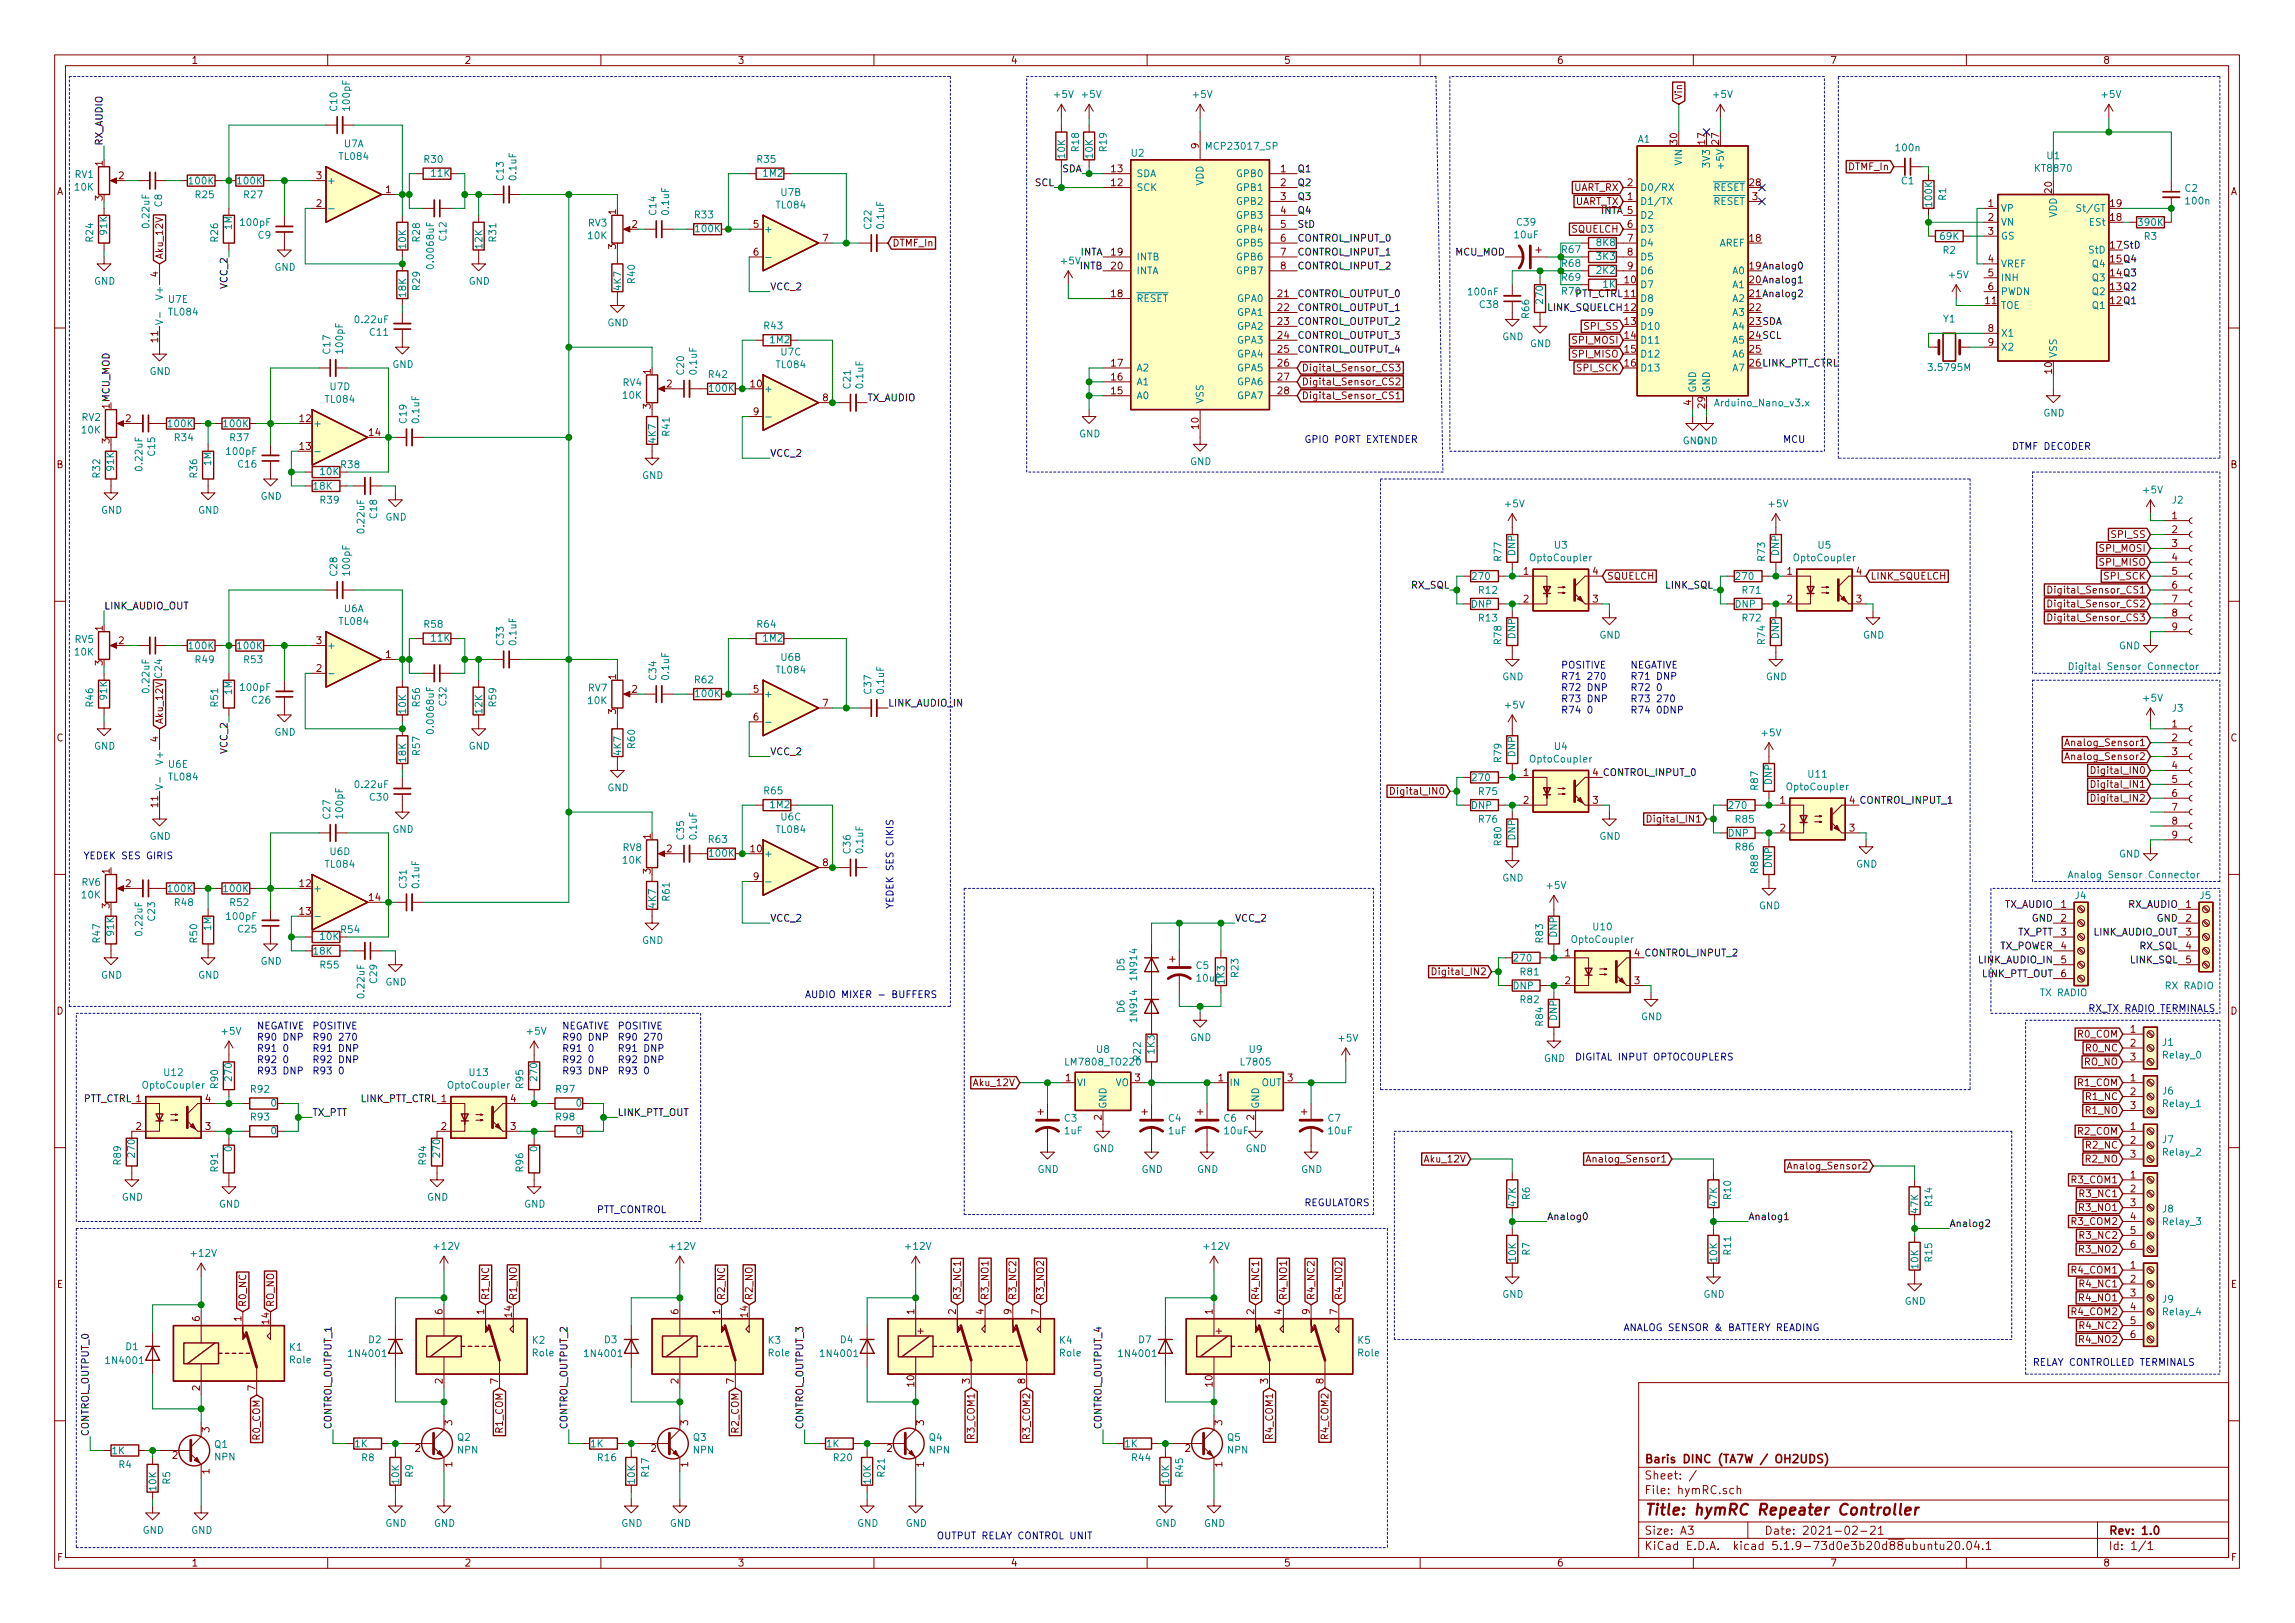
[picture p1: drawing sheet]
<svg xmlns="http://www.w3.org/2000/svg" width="420mm" height="297mm" viewBox="0 0 420 297" stroke-linecap="round" stroke-linejoin="round" font-family="sans-serif">
<defs><g id="words">
<text font-size="2.8" fill="#840000" x="301" y="277.3">Title: hymRC Repeater Controller</text>
<g font-size="2.1" fill="#840000">
<text x="301" y="267.8">Baris DINC (TA7W / OH2UDS)</text>
<text x="301" y="273.5">File: hymRC.sch</text>
<text x="301" y="270.8">Sheet: /</text>
<text x="301" y="280.9">Size: A3</text>
<text x="323" y="280.9">Date: 2021-02-21</text>
<text x="386" y="280.9">Rev: 1.0</text>
<text x="301" y="283.7">KiCad E.D.A. kicad 5.1.9-73d0e3b20d88ubuntu20.04.1</text>
<text x="386" y="283.7">Id: 1/1</text>
</g>
<g font-size="1.8" fill="#840000">
<text x="35" y="11.7">1</text>
<text x="85" y="11.7">2</text>
<text x="135" y="11.7">3</text>
<text x="185" y="11.7">4</text>
<text x="235" y="11.7">5</text>
<text x="285" y="11.7">6</text>
<text x="335" y="11.7">7</text>
<text x="385" y="11.7">8</text>
<text x="308" y="18.3" transform="rotate(-90 308 18.3)">Vin</text>
<text x="219.5" y="27.2" transform="rotate(-90 219.5 27.2)">9</text>
<text x="307.1" y="26.4" transform="rotate(-90 307.1 26.4)">30</text>
<text x="312.2" y="26.4" transform="rotate(-90 312.2 26.4)">17</text>
<text x="314.7" y="26.4" transform="rotate(-90 314.7 26.4)">27</text>
<text x="10.4" y="35.7">A</text>
<text x="18.8" y="30.4" transform="rotate(-90 18.8 30.4)">1</text>
<text x="21.7" y="32.8">2</text>
<text x="57.9" y="32.8">3</text>
<text x="70.6" y="35.3">1</text>
<text x="203.5" y="34.1">12</text>
<text x="203.5" y="31.5">13</text>
<text x="234.5" y="31.5">1</text>
<text x="234.5" y="34.1">2</text>
<text x="288" y="35">UART_RX</text>
<text x="298" y="34.1">2</text>
<text x="320.3" y="34.1">28</text>
<text x="338.5" y="31.2">DTMF_In</text>
<text x="375.7" y="35.3" transform="rotate(-90 375.7 35.3)">20</text>
<text x="408.4" y="35.7">A</text>
<text x="18.8" y="36.7" transform="rotate(-90 18.8 36.7)">3</text>
<text x="57.9" y="37.9">2</text>
<text x="112.8" y="39.3" transform="rotate(-90 112.8 39.3)">1</text>
<text x="115.7" y="41.7">2</text>
<text x="137.9" y="41.7">5</text>
<text x="234.5" y="36.6">3</text>
<text x="234.5" y="39.2">4</text>
<text x="234.5" y="41.7">5</text>
<text x="288.2" y="37.5">UART_TX</text>
<text x="298" y="36.6">1</text>
<text x="298" y="41.7">6</text>
<text x="320.8" y="36.6">3</text>
<text x="364" y="37.9">1</text>
<text x="364" y="40.4">2</text>
<text x="386.4" y="40.4">18</text>
<text x="386.4" y="37.9">19</text>
<text x="29.8" y="47.5" transform="rotate(-90 29.8 47.5)">Aku_12V</text>
<text x="112.8" y="45.6" transform="rotate(-90 112.8 45.6)">3</text>
<text x="137.9" y="46.8">6</text>
<text x="150.6" y="44.2">7</text>
<text x="163.3" y="45.1">DTMF_In</text>
<text x="203.5" y="46.8">19</text>
<text x="234.5" y="44.2">6</text>
<text x="234.5" y="46.8">7</text>
<text x="287.8" y="42.6">SQUELCH</text>
<text x="298" y="44.2">7</text>
<text x="298" y="46.8">8</text>
<text x="320.3" y="44.2">18</text>
<text x="364" y="43">3</text>
<text x="29" y="50.7" transform="rotate(-90 29 50.7)">4</text>
<text x="203.5" y="49.3">20</text>
<text x="234.5" y="49.3">8</text>
<text x="297.5" y="51.9">10</text>
<text x="298" y="49.3">9</text>
<text x="364" y="48">4</text>
<text x="364" y="50.6">5</text>
<text x="364" y="53.1">6</text>
<text x="203.5" y="54.4">18</text>
<text x="234" y="54.4">21</text>
<text x="234" y="56.9">22</text>
<text x="234" y="59.5">23</text>
<text x="297.5" y="59.5">13</text>
<text x="320.3" y="56.9">22</text>
<text x="363.5" y="55.7">11</text>
<text x="29" y="62.6" transform="rotate(-90 29 62.6)">11</text>
<text x="234" y="62">24</text>
<text x="234" y="64.6">25</text>
<text x="288" y="62.9">SPI_MOSI</text>
<text x="288" y="65.4">SPI_MISO</text>
<text x="290.2" y="60.4">SPI_SS</text>
<text x="297.5" y="62">14</text>
<text x="297.5" y="64.6">15</text>
<text x="320.3" y="64.6">25</text>
<text x="364" y="60.7">8</text>
<text x="364" y="63.3">9</text>
<text x="119.1" y="68.5" transform="rotate(-90 119.1 68.5)">1</text>
<text x="122.1" y="70.9">2</text>
<text x="137.5" y="70.9">10</text>
<text x="203.5" y="69.6">16</text>
<text x="203.5" y="67.1">17</text>
<text x="234" y="67.1">26</text>
<text x="234" y="69.6">27</text>
<text x="238.3" y="70.5">Digital_Sensor_CS2</text>
<text x="238.3" y="68">Digital_Sensor_CS3</text>
<text x="288.8" y="68">SPI_SCK</text>
<text x="297.5" y="67.1">16</text>
<text x="375.7" y="68.3" transform="rotate(-90 375.7 68.3)">10</text>
<text x="23" y="77.3">2</text>
<text x="54.9" y="77.3">12</text>
<text x="119.1" y="74.8" transform="rotate(-90 119.1 74.8)">3</text>
<text x="137.9" y="76">9</text>
<text x="150.6" y="73.4">8</text>
<text x="203.5" y="72.2">15</text>
<text x="234" y="72.2">28</text>
<text x="238.3" y="73.1">Digital_Sensor_CS1</text>
<text x="309.6" y="74.2" transform="rotate(-90 309.6 74.2)">4</text>
<text x="312.2" y="74.7" transform="rotate(-90 312.2 74.7)">29</text>
<text x="20.1" y="81.2" transform="rotate(-90 20.1 81.2)">3</text>
<text x="54.9" y="82.3">13</text>
<text x="67.6" y="79.8">14</text>
<text x="219.5" y="78.5" transform="rotate(-90 219.5 78.5)">10</text>
<text x="10.4" y="85.7">B</text>
<text x="408.4" y="85.7">B</text>
<text x="397.7" y="95">1</text>
<text x="384.6" y="101">SPI_MOSI</text>
<text x="386.7" y="98.5">SPI_SS</text>
<text x="397.7" y="97.6">2</text>
<text x="397.7" y="100.1">3</text>
<text x="278.9" y="105.2">1</text>
<text x="291.6" y="105.2">4</text>
<text x="294.2" y="106.1">SQUELCH</text>
<text x="327.2" y="105.2">1</text>
<text x="339.9" y="105.2">4</text>
<text x="342.4" y="106.1">LINK_SQUELCH</text>
<text x="384.6" y="103.5">SPI_MISO</text>
<text x="385.3" y="106.1">SPI_SCK</text>
<text x="397.7" y="102.7">4</text>
<text x="397.7" y="105.2">5</text>
<text x="397.7" y="107.7">6</text>
<text x="278.9" y="110.3">2</text>
<text x="291.6" y="110.3">3</text>
<text x="327.2" y="110.3">2</text>
<text x="339.9" y="110.3">3</text>
<text x="376.1" y="108.6">Digital_Sensor_CS1</text>
<text x="376.1" y="111.2">Digital_Sensor_CS2</text>
<text x="376.1" y="113.7">Digital_Sensor_CS3</text>
<text x="397.7" y="110.3">7</text>
<text x="397.7" y="112.8">8</text>
<text x="18.8" y="115.5" transform="rotate(-90 18.8 115.5)">1</text>
<text x="21.7" y="117.9">2</text>
<text x="57.9" y="117.9">3</text>
<text x="397.7" y="115.4">9</text>
<text x="18.8" y="121.8" transform="rotate(-90 18.8 121.8)">3</text>
<text x="57.9" y="123">2</text>
<text x="70.6" y="120.4">1</text>
<text x="112.8" y="124.3" transform="rotate(-90 112.8 124.3)">1</text>
<text x="112.8" y="130.7" transform="rotate(-90 112.8 130.7)">3</text>
<text x="115.7" y="126.8">2</text>
<text x="137.9" y="126.8">5</text>
<text x="137.9" y="131.9">6</text>
<text x="150.6" y="129.3">7</text>
<text x="10.4" y="135.7">C</text>
<text x="29" y="135.8" transform="rotate(-90 29 135.8)">4</text>
<text x="29.8" y="132.6" transform="rotate(-90 29.8 132.6)">Aku_12V</text>
<text x="378.9" y="136.6">Analog_Sensor1</text>
<text x="397.7" y="133.1">1</text>
<text x="397.7" y="135.7">2</text>
<text x="408.4" y="135.7">C</text>
<text x="278.9" y="142">1</text>
<text x="378.9" y="139.1">Analog_Sensor2</text>
<text x="383.8" y="141.6">Digital_IN0</text>
<text x="397.7" y="138.2">3</text>
<text x="397.7" y="140.8">4</text>
<text x="397.7" y="143.3">5</text>
<text x="29" y="147.7" transform="rotate(-90 29 147.7)">11</text>
<text x="255.5" y="145.5">Digital_IN0</text>
<text x="278.9" y="147.1">2</text>
<text x="291.6" y="147.1">3</text>
<text x="325.9" y="147.1">1</text>
<text x="383.8" y="146.7">Digital_IN2</text>
<text x="383.8" y="144.2">Digital_IN1</text>
<text x="397.7" y="145.8">6</text>
<text x="397.7" y="148.4">7</text>
<text x="119.1" y="153.6" transform="rotate(-90 119.1 153.6)">1</text>
<text x="122.1" y="156">2</text>
<text x="137.5" y="156">10</text>
<text x="302.5" y="150.5">Digital_IN1</text>
<text x="325.9" y="152.2">2</text>
<text x="338.6" y="152.2">3</text>
<text x="397.7" y="150.9">8</text>
<text x="397.7" y="153.5">9</text>
<text x="20.1" y="159.9" transform="rotate(-90 20.1 159.9)">1</text>
<text x="119.1" y="159.9" transform="rotate(-90 119.1 159.9)">3</text>
<text x="137.9" y="161.1">9</text>
<text x="150.6" y="158.5">8</text>
<text x="20.1" y="166.3" transform="rotate(-90 20.1 166.3)">3</text>
<text x="23" y="162.3">2</text>
<text x="54.9" y="162.3">12</text>
<text x="54.9" y="167.4">13</text>
<text x="67.6" y="164.9">14</text>
<text x="377.3" y="166.2">1</text>
<text x="400.2" y="166.2">1</text>
<text x="377.3" y="168.7">2</text>
<text x="377.3" y="171.2">3</text>
<text x="377.3" y="173.8">4</text>
<text x="400.2" y="168.7">2</text>
<text x="400.2" y="171.2">3</text>
<text x="400.2" y="173.8">4</text>
<text x="263.1" y="178.5">Digital_IN2</text>
<text x="286.5" y="175">1</text>
<text x="377.3" y="176.3">5</text>
<text x="377.3" y="178.9">6</text>
<text x="400.2" y="176.3">5</text>
<text x="10.4" y="185.7">D</text>
<text x="286.5" y="180.1">2</text>
<text x="299.2" y="180.1">3</text>
<text x="408.4" y="185.7">D</text>
<text x="380.5" y="189.9">R0_COM</text>
<text x="390" y="189">1</text>
<text x="390" y="191.6">2</text>
<text x="195.1" y="197.9">1</text>
<text x="207.8" y="197.9">3</text>
<text x="223" y="197.9">1</text>
<text x="235.7" y="197.9">3</text>
<text x="381.5" y="195">RO_NO</text>
<text x="382" y="192.4">R0_NC</text>
<text x="390" y="197.9">1</text>
<text x="390" y="194.1">3</text>
<text x="37.6" y="201.7">4</text>
<text x="93.5" y="201.7">4</text>
<text x="178.4" y="198.8">Aku_12V</text>
<text x="380.5" y="198.8">R1_COM</text>
<text x="381.9" y="203.9">R1_NO</text>
<text x="382" y="201.3">R1_NC</text>
<text x="390" y="200.4">2</text>
<text x="390" y="203">3</text>
<text x="24.9" y="206.8">2</text>
<text x="37.6" y="206.8">3</text>
<text x="80.8" y="206.8">2</text>
<text x="93.5" y="206.8">3</text>
<text x="201.7" y="205" transform="rotate(-90 201.7 205)">2</text>
<text x="229.6" y="205" transform="rotate(-90 229.6 205)">2</text>
<text x="380.5" y="207.7">R2_COM</text>
<text x="390" y="206.8">1</text>
<text x="390" y="209.3">2</text>
<text x="261" y="212.8">Aku_12V</text>
<text x="291.3" y="212.8">Analog_Sensor1</text>
<text x="328.1" y="214">Analog_Sensor2</text>
<text x="381.9" y="212.8">R2_NO</text>
<text x="382" y="210.2">R2_NC</text>
<text x="390" y="215.7">1</text>
<text x="390" y="211.9">3</text>
<text x="379.5" y="216.6">R3_COM1</text>
<text x="380.9" y="221.7">R3_NO1</text>
<text x="381.1" y="219.1">R3_NC1</text>
<text x="390" y="218.2">2</text>
<text x="390" y="220.8">3</text>
<text x="379.5" y="224.2">R3_COM2</text>
<text x="381.1" y="226.7">R3_NC2</text>
<text x="390" y="223.3">4</text>
<text x="390" y="225.8">5</text>
<text x="379.5" y="233.1">R4_COM1</text>
<text x="380.9" y="229.3">R3_NO2</text>
<text x="390" y="232.2">1</text>
<text x="390" y="228.4">6</text>
<text x="10.4" y="235.7">E</text>
<text x="45.1" y="239.3" transform="rotate(-90 45.1 239.3)">R0_NC</text>
<text x="50.2" y="239.3" transform="rotate(-90 50.2 239.3)">RO_NO</text>
<text x="89.5" y="238" transform="rotate(-90 89.5 238)">R1_NC</text>
<text x="94.6" y="238" transform="rotate(-90 94.6 238)">R1_NO</text>
<text x="132.7" y="238" transform="rotate(-90 132.7 238)">R2_NC</text>
<text x="137.8" y="238" transform="rotate(-90 137.8 238)">R2_NO</text>
<text x="175.9" y="238" transform="rotate(-90 175.9 238)">R3_NC1</text>
<text x="181" y="238" transform="rotate(-90 181 238)">R3_NO1</text>
<text x="186.1" y="238" transform="rotate(-90 186.1 238)">R3_NC2</text>
<text x="191.1" y="238" transform="rotate(-90 191.1 238)">R3_NO2</text>
<text x="230.5" y="238" transform="rotate(-90 230.5 238)">R4_NC1</text>
<text x="235.6" y="238" transform="rotate(-90 235.6 238)">R4_NO1</text>
<text x="240.7" y="238" transform="rotate(-90 240.7 238)">R4_NC2</text>
<text x="245.7" y="238" transform="rotate(-90 245.7 238)">R4_NO2</text>
<text x="380.9" y="238.2">R4_NO1</text>
<text x="381.1" y="235.6">R4_NC1</text>
<text x="390" y="234.7">2</text>
<text x="390" y="237.3">3</text>
<text x="390" y="239.8">4</text>
<text x="408.4" y="235.7">E</text>
<text x="36.6" y="241.8" transform="rotate(-90 36.6 241.8)">6</text>
<text x="44.2" y="241.8" transform="rotate(-90 44.2 241.8)">1</text>
<text x="49.3" y="242.3" transform="rotate(-90 49.3 242.3)">14</text>
<text x="81" y="240.5" transform="rotate(-90 81 240.5)">6</text>
<text x="88.6" y="240.5" transform="rotate(-90 88.6 240.5)">1</text>
<text x="93.7" y="241" transform="rotate(-90 93.7 241)">14</text>
<text x="124.2" y="240.5" transform="rotate(-90 124.2 240.5)">6</text>
<text x="131.8" y="240.5" transform="rotate(-90 131.8 240.5)">1</text>
<text x="136.9" y="241" transform="rotate(-90 136.9 241)">14</text>
<text x="167.4" y="240.5" transform="rotate(-90 167.4 240.5)">1</text>
<text x="168" y="244.2">+</text>
<text x="175" y="240.5" transform="rotate(-90 175 240.5)">2</text>
<text x="180.1" y="240.5" transform="rotate(-90 180.1 240.5)">4</text>
<text x="185.2" y="240.5" transform="rotate(-90 185.2 240.5)">9</text>
<text x="190.2" y="240.5" transform="rotate(-90 190.2 240.5)">7</text>
<text x="222" y="240.5" transform="rotate(-90 222 240.5)">1</text>
<text x="222.6" y="244.2">+</text>
<text x="229.6" y="240.5" transform="rotate(-90 229.6 240.5)">2</text>
<text x="234.7" y="240.5" transform="rotate(-90 234.7 240.5)">4</text>
<text x="239.8" y="240.5" transform="rotate(-90 239.8 240.5)">9</text>
<text x="244.9" y="240.5" transform="rotate(-90 244.9 240.5)">7</text>
<text x="379.5" y="240.7">R4_COM2</text>
<text x="380.9" y="245.8">R4_NO2</text>
<text x="381.1" y="243.2">R4_NC2</text>
<text x="390" y="242.4">5</text>
<text x="390" y="244.9">6</text>
<text x="36.6" y="254.5" transform="rotate(-90 36.6 254.5)">2</text>
<text x="46.7" y="254.5" transform="rotate(-90 46.7 254.5)">7</text>
<text x="81" y="253.2" transform="rotate(-90 81 253.2)">2</text>
<text x="91.2" y="253.2" transform="rotate(-90 91.2 253.2)">7</text>
<text x="124.2" y="253.2" transform="rotate(-90 124.2 253.2)">2</text>
<text x="134.4" y="253.2" transform="rotate(-90 134.4 253.2)">7</text>
<text x="167.4" y="253.7" transform="rotate(-90 167.4 253.7)">10</text>
<text x="177.5" y="253.2" transform="rotate(-90 177.5 253.2)">3</text>
<text x="187.7" y="253.2" transform="rotate(-90 187.7 253.2)">8</text>
<text x="222" y="253.7" transform="rotate(-90 222 253.7)">10</text>
<text x="232.2" y="253.2" transform="rotate(-90 232.2 253.2)">3</text>
<text x="242.3" y="253.2" transform="rotate(-90 242.3 253.2)">8</text>
<text x="38.4" y="262.1" transform="rotate(-90 38.4 262.1)">3</text>
<text x="47.6" y="263.5" transform="rotate(-90 47.6 263.5)">R0_COM</text>
<text x="82.8" y="260.9" transform="rotate(-90 82.8 260.9)">3</text>
<text x="92.1" y="262.2" transform="rotate(-90 92.1 262.2)">R1_COM</text>
<text x="126" y="260.9" transform="rotate(-90 126 260.9)">3</text>
<text x="135.3" y="262.2" transform="rotate(-90 135.3 262.2)">R2_COM</text>
<text x="169.2" y="260.9" transform="rotate(-90 169.2 260.9)">3</text>
<text x="178.4" y="263.2" transform="rotate(-90 178.4 263.2)">R3_COM1</text>
<text x="188.6" y="263.2" transform="rotate(-90 188.6 263.2)">R3_COM2</text>
<text x="223.8" y="260.9" transform="rotate(-90 223.8 260.9)">3</text>
<text x="233" y="263.2" transform="rotate(-90 233 263.2)">R4_COM1</text>
<text x="243.2" y="263.2" transform="rotate(-90 243.2 263.2)">R4_COM2</text>
<text x="31.6" y="267">2</text>
<text x="38.4" y="269.8" transform="rotate(-90 38.4 269.8)">1</text>
<text x="76" y="265.7">2</text>
<text x="82.8" y="268.5" transform="rotate(-90 82.8 268.5)">1</text>
<text x="119.2" y="265.7">2</text>
<text x="126" y="268.5" transform="rotate(-90 126 268.5)">1</text>
<text x="162.4" y="265.7">2</text>
<text x="169.2" y="268.5" transform="rotate(-90 169.2 268.5)">1</text>
<text x="217" y="265.7">2</text>
<text x="223.8" y="268.5" transform="rotate(-90 223.8 268.5)">1</text>
<text x="10.5" y="285.7">F</text>
<text x="35" y="286.7">1</text>
<text x="85" y="286.7">2</text>
<text x="135" y="286.7">3</text>
<text x="185" y="286.7">4</text>
<text x="235" y="286.7">5</text>
<text x="285" y="286.7">6</text>
<text x="335" y="286.7">7</text>
<text x="385" y="286.7">8</text>
<text x="408.5" y="285.7">F</text>
</g>
<g font-size="1.8" fill="#008484">
<text x="193.1" y="17.9">+5V</text>
<text x="198.2" y="17.9">+5V</text>
<text x="218.5" y="17.9">+5V</text>
<text x="313.7" y="17.9">+5V</text>
<text x="384.9" y="17.9">+5V</text>
<text x="61.7" y="20.3" transform="rotate(-90 61.7 20.3)">C10</text>
<text x="64.1" y="20.1" transform="rotate(-90 64.1 20.1)">100pF</text>
<text x="62.2" y="29.3">TL084</text>
<text x="63" y="27">U7A</text>
<text x="77.7" y="29.8">R30</text>
<text x="138.7" y="29.8">R35</text>
<text x="195" y="28.9" transform="rotate(-90 195 28.9)">10K</text>
<text x="197.5" y="27.7" transform="rotate(-90 197.5 27.7)">R18</text>
<text x="200.1" y="28.9" transform="rotate(-90 200.1 28.9)">10K</text>
<text x="202.6" y="27.7" transform="rotate(-90 202.6 27.7)">R19</text>
<text x="207.2" y="28.7">U2</text>
<text x="221.2" y="27.4">MCP23017_SP</text>
<text x="299.9" y="26.1">A1</text>
<text x="347.2" y="27.7">100n</text>
<text x="374.8" y="29.1">U1</text>
<text x="13.7" y="32.6">RV1</text>
<text x="13.7" y="34.9">10K</text>
<text x="34.7" y="33.7">100K</text>
<text x="43.6" y="33.7">100K</text>
<text x="59.8" y="33.7">+</text>
<text x="79" y="32.3">11K</text>
<text x="92.2" y="33" transform="rotate(-90 92.2 33)">C13</text>
<text x="94.5" y="32.9" transform="rotate(-90 94.5 32.9)">0.1uF</text>
<text x="139.8" y="32.3">1M2</text>
<text x="143" y="35.9">U7B</text>
<text x="208" y="35">SCK</text>
<text x="208" y="32.4">SDA</text>
<text x="220.3" y="34" transform="rotate(-90 220.3 34)">VDD</text>
<text x="226.6" y="32.4">GPB0</text>
<text x="226.6" y="35">GPB1</text>
<text x="300.2" y="35">D0/RX</text>
<text x="308" y="30.2" transform="rotate(-90 308 30.2)">VIN</text>
<text x="313.1" y="30.4" transform="rotate(-90 313.1 30.4)">3V3</text>
<text x="313.6" y="35">RESET</text>
<text x="315.6" y="30.4" transform="rotate(-90 315.6 30.4)">+5V</text>
<text x="348.1" y="33.7">C1</text>
<text x="372.8" y="31.5">KT8870</text>
<text x="400" y="35.1">C2</text>
<text x="27.4" y="41.5" transform="rotate(-90 27.4 41.5)">0.22uF</text>
<text x="29.7" y="37.8" transform="rotate(-90 29.7 37.8)">C8</text>
<text x="35.8" y="36.3">R25</text>
<text x="44.2" y="41.4">100pF</text>
<text x="44.7" y="36.3">R27</text>
<text x="107.7" y="41.5">RV3</text>
<text x="120.2" y="39.3" transform="rotate(-90 120.2 39.3)">C14</text>
<text x="122.5" y="39.2" transform="rotate(-90 122.5 39.2)">0.1uF</text>
<text x="127.3" y="40">R33</text>
<text x="142.2" y="38.2">TL084</text>
<text x="159.5" y="41.8" transform="rotate(-90 159.5 41.8)">C22</text>
<text x="161.8" y="41.7" transform="rotate(-90 161.8 41.7)">0.1uF</text>
<text x="226.6" y="37.5">GPB2</text>
<text x="226.6" y="40">GPB3</text>
<text x="277.8" y="41.3">C39</text>
<text x="300.2" y="37.5">D1/TX</text>
<text x="300.2" y="40">D2</text>
<text x="313.6" y="37.5">RESET</text>
<text x="353.7" y="37.7" transform="rotate(-90 353.7 37.7)">100K</text>
<text x="356.3" y="36.7" transform="rotate(-90 356.3 36.7)">R1</text>
<text x="366.3" y="38.8">VP</text>
<text x="366.3" y="41.3">VN</text>
<text x="376.6" y="39.8" transform="rotate(-90 376.6 39.8)">VDD</text>
<text x="380.8" y="38.8">St/GT</text>
<text x="382.6" y="41.3">ESt</text>
<text x="391.6" y="41.4">390K</text>
<text x="400.3" y="37.4">100n</text>
<text x="17.1" y="44.2" transform="rotate(-90 17.1 44.2)">R24</text>
<text x="19.6" y="42.9" transform="rotate(-90 19.6 42.9)">91K</text>
<text x="39.9" y="44.2" transform="rotate(-90 39.9 44.2)">R26</text>
<text x="42.5" y="42" transform="rotate(-90 42.5 42)">1M</text>
<text x="47.3" y="43.7">C9</text>
<text x="74.3" y="45.5" transform="rotate(-90 74.3 45.5)">10K</text>
<text x="76.9" y="44.2" transform="rotate(-90 76.9 44.2)">R28</text>
<text x="81.7" y="44" transform="rotate(-90 81.7 44)">C12</text>
<text x="88.3" y="45.5" transform="rotate(-90 88.3 45.5)">12K</text>
<text x="90.9" y="44.2" transform="rotate(-90 90.9 44.2)">R31</text>
<text x="107.7" y="43.8">10K</text>
<text x="127.4" y="42.5">100K</text>
<text x="139.8" y="42.6">+</text>
<text x="208" y="47.7">INTB</text>
<text x="226.6" y="42.6">GPB4</text>
<text x="226.6" y="45.1">GPB5</text>
<text x="226.6" y="47.7">GPB6</text>
<text x="277.3" y="43.6">10uF</text>
<text x="286" y="46.3">R67</text>
<text x="292.4" y="47.6">3K3</text>
<text x="292.4" y="45">8K8</text>
<text x="300.2" y="42.6">D3</text>
<text x="300.2" y="45.1">D4</text>
<text x="300.2" y="47.7">D5</text>
<text x="314.7" y="45.1">AREF</text>
<text x="355.2" y="43.9">69K</text>
<text x="355.8" y="46.4">R2</text>
<text x="366.3" y="43.9">GS</text>
<text x="382.5" y="46.4">StD</text>
<text x="392.6" y="43.9">R3</text>
<text x="17.2" y="52.1">GND</text>
<text x="50.2" y="49.6">GND</text>
<text x="76.9" y="53.1" transform="rotate(-90 76.9 53.1)">R29</text>
<text x="79.4" y="48.8" transform="rotate(-90 79.4 48.8)">0.0068uF</text>
<text x="85.8" y="52.1">GND</text>
<text x="113.7" y="53.1" transform="rotate(-90 113.7 53.1)">4K7</text>
<text x="116.3" y="51.8" transform="rotate(-90 116.3 51.8)">R40</text>
<text x="194.4" y="48.4">+5V</text>
<text x="208" y="50.2">INTA</text>
<text x="226.6" y="50.2">GPB7</text>
<text x="286" y="51.4">R69</text>
<text x="286" y="48.9">R68</text>
<text x="292.4" y="50.1">2K2</text>
<text x="300.2" y="52.7">D7</text>
<text x="300.2" y="50.2">D6</text>
<text x="317.3" y="50.2">A0</text>
<text x="317.3" y="52.7">A1</text>
<text x="356.9" y="50.9">+5V</text>
<text x="366.3" y="48.9">VREF</text>
<text x="366.3" y="51.5">INH</text>
<text x="383.2" y="51.5">Q3</text>
<text x="383.2" y="48.9">Q4</text>
<text x="29.8" y="54.4" transform="rotate(-90 29.8 54.4)">V+</text>
<text x="30.9" y="55.4">U7E</text>
<text x="31" y="57.7">TL084</text>
<text x="65.2" y="59.1">0.22uF</text>
<text x="74.3" y="54.3" transform="rotate(-90 74.3 54.3)">18K</text>
<text x="111.2" y="59.7">GND</text>
<text x="208" y="55.3">RESET</text>
<text x="226.6" y="55.3">GPA0</text>
<text x="226.6" y="57.8">GPA1</text>
<text x="269" y="54.1">100nF</text>
<text x="271" y="56.4">C38</text>
<text x="280" y="58.2" transform="rotate(-90 280 58.2)">R66</text>
<text x="282.5" y="55.5" transform="rotate(-90 282.5 55.5)">270</text>
<text x="300.2" y="55.3">D8</text>
<text x="300.2" y="57.8">D9</text>
<text x="317.3" y="55.3">A2</text>
<text x="317.3" y="57.8">A3</text>
<text x="355.8" y="59">Y1</text>
<text x="366.3" y="56.6">TOE</text>
<text x="366.3" y="54">PWDN</text>
<text x="383.2" y="56.6">Q1</text>
<text x="383.2" y="54">Q2</text>
<text x="60.5" y="64.7" transform="rotate(-90 60.5 64.7)">C17</text>
<text x="62.8" y="64.5" transform="rotate(-90 62.8 64.5)">100pF</text>
<text x="67.8" y="61.5">C11</text>
<text x="140" y="60.3">R43</text>
<text x="141.1" y="62.8">1M2</text>
<text x="143" y="65.1">U7C</text>
<text x="226.6" y="60.4">GPA2</text>
<text x="226.6" y="62.9">GPA3</text>
<text x="226.6" y="65.4">GPA4</text>
<text x="275" y="62.3">GND</text>
<text x="280.1" y="63.5">GND</text>
<text x="300.2" y="60.4">D10</text>
<text x="300.2" y="62.9">D11</text>
<text x="300.2" y="65.4">D12</text>
<text x="317.3" y="60.4">A4</text>
<text x="317.3" y="62.9">A5</text>
<text x="317.3" y="65.4">A6</text>
<text x="366.3" y="61.6">X1</text>
<text x="366.3" y="64.2">X2</text>
<text x="376.6" y="65.6" transform="rotate(-90 376.6 65.6)">VSS</text>
<text x="27.4" y="68.6">GND</text>
<text x="60.5" y="71.4">U7D</text>
<text x="71.8" y="67.3">GND</text>
<text x="114.1" y="70.7">RV4</text>
<text x="125.2" y="68.5" transform="rotate(-90 125.2 68.5)">C20</text>
<text x="127.6" y="68.4" transform="rotate(-90 127.6 68.4)">0.1uF</text>
<text x="129.8" y="69.2">R42</text>
<text x="130" y="71.7">100K</text>
<text x="139.8" y="71.8">+</text>
<text x="142.2" y="67.4">TL084</text>
<text x="155.7" y="71.1" transform="rotate(-90 155.7 71.1)">C21</text>
<text x="158" y="71" transform="rotate(-90 158 71)">0.1uF</text>
<text x="208" y="70.5">A1</text>
<text x="208" y="68">A2</text>
<text x="226.6" y="68">GPA5</text>
<text x="226.6" y="70.5">GPA6</text>
<text x="300.2" y="68">D13</text>
<text x="310.5" y="71.9" transform="rotate(-90 310.5 71.9)">GND</text>
<text x="313.1" y="71.9" transform="rotate(-90 313.1 71.9)">GND</text>
<text x="317.3" y="68">A7</text>
<text x="353.4" y="67.9">3.5795M</text>
<text x="15" y="77">RV2</text>
<text x="59.7" y="73.7">TL084</text>
<text x="74.4" y="77.4" transform="rotate(-90 74.4 77.4)">C19</text>
<text x="76.8" y="77.3" transform="rotate(-90 76.8 77.3)">0.1uF</text>
<text x="114.1" y="73">10K</text>
<text x="208" y="73.1">A0</text>
<text x="220.3" y="74" transform="rotate(-90 220.3 74)">VSS</text>
<text x="226.6" y="73.1">GPA7</text>
<text x="314.3" y="74.4">Arduino_Nano_v3.x</text>
<text x="374.1" y="76.2">GND</text>
<text x="15" y="79.3">10K</text>
<text x="28.4" y="83.4" transform="rotate(-90 28.4 83.4)">C15</text>
<text x="30.9" y="78.2">100K</text>
<text x="32" y="80.7">R34</text>
<text x="41" y="78.2">100K</text>
<text x="41.6" y="83.3">100pF</text>
<text x="42.2" y="80.7">R37</text>
<text x="57.3" y="78.1">+</text>
<text x="120.1" y="81" transform="rotate(-90 120.1 81)">4K7</text>
<text x="122.6" y="79.7" transform="rotate(-90 122.6 79.7)">R41</text>
<text x="197.6" y="80">GND</text>
<text x="308.1" y="81.3">GND</text>
<text x="310.6" y="81.3">GND</text>
<text x="18.3" y="87.4" transform="rotate(-90 18.3 87.4)">R32</text>
<text x="20.9" y="86.1" transform="rotate(-90 20.9 86.1)">91K</text>
<text x="26.1" y="85.9" transform="rotate(-90 26.1 85.9)">0.22uF</text>
<text x="36.1" y="87.4" transform="rotate(-90 36.1 87.4)">R36</text>
<text x="38.7" y="85.2" transform="rotate(-90 38.7 85.2)">1M</text>
<text x="43.6" y="85.6">C16</text>
<text x="57.4" y="89.6">18K</text>
<text x="58.7" y="87">10K</text>
<text x="62.5" y="85.7">R38</text>
<text x="117.6" y="87.7">GND</text>
<text x="217.9" y="85.1">GND</text>
<text x="18.5" y="94">GND</text>
<text x="36.3" y="94">GND</text>
<text x="47.7" y="91.5">GND</text>
<text x="58.7" y="92.2">R39</text>
<text x="69" y="94.8" transform="rotate(-90 69 94.8)">C18</text>
<text x="70.6" y="95.3">GND</text>
<text x="275.6" y="92.8">+5V</text>
<text x="323.9" y="92.8">+5V</text>
<text x="392.5" y="90.3">+5V</text>
<text x="397.7" y="92.2">J2</text>
<text x="66.7" y="97.4" transform="rotate(-90 66.7 97.4)">0.22uF</text>
<text x="277.4" y="101.7" transform="rotate(-90 277.4 101.7)">DNP</text>
<text x="284.6" y="100.4">U3</text>
<text x="325.7" y="101.7" transform="rotate(-90 325.7 101.7)">DNP</text>
<text x="332.9" y="100.4">U5</text>
<text x="61.7" y="105.3" transform="rotate(-90 61.7 105.3)">C28</text>
<text x="64.1" y="105.2" transform="rotate(-90 64.1 105.2)">100pF</text>
<text x="269.6" y="106.1">270</text>
<text x="274.9" y="102.6" transform="rotate(-90 274.9 102.6)">R77</text>
<text x="280.3" y="102.7">OptoCoupler</text>
<text x="317.9" y="106.1">270</text>
<text x="323.1" y="102.6" transform="rotate(-90 323.1 102.6)">R73</text>
<text x="328.6" y="102.7">OptoCoupler</text>
<text x="63" y="112.1">U6A</text>
<text x="269.4" y="111.2">DNP</text>
<text x="270.8" y="113.8">R13</text>
<text x="270.8" y="108.7">R12</text>
<text x="317.7" y="111.2">DNP</text>
<text x="319" y="113.8">R72</text>
<text x="319" y="108.7">R71</text>
<text x="13.7" y="117.7">RV5</text>
<text x="13.7" y="120">10K</text>
<text x="34.7" y="118.8">100K</text>
<text x="43.6" y="118.8">100K</text>
<text x="59.8" y="118.8">+</text>
<text x="62.2" y="114.4">TL084</text>
<text x="77.7" y="114.9">R58</text>
<text x="79" y="117.4">11K</text>
<text x="92.2" y="118" transform="rotate(-90 92.2 118)">C33</text>
<text x="94.5" y="117.9" transform="rotate(-90 94.5 117.9)">0.1uF</text>
<text x="138.7" y="114.9">R64</text>
<text x="139.8" y="117.4">1M2</text>
<text x="274.9" y="117.9" transform="rotate(-90 274.9 117.9)">R78</text>
<text x="277.4" y="116.9" transform="rotate(-90 277.4 116.9)">DNP</text>
<text x="292.8" y="116.9">GND</text>
<text x="323.1" y="117.9" transform="rotate(-90 323.1 117.9)">R74</text>
<text x="325.7" y="116.9" transform="rotate(-90 325.7 116.9)">DNP</text>
<text x="341.1" y="116.9">GND</text>
<text x="387.9" y="118.8">GND</text>
<text x="29.7" y="124" transform="rotate(-90 29.7 124)">C24</text>
<text x="35.8" y="121.4">R49</text>
<text x="44.7" y="121.4">R53</text>
<text x="120.2" y="124.4" transform="rotate(-90 120.2 124.4)">C34</text>
<text x="122.5" y="124.3" transform="rotate(-90 122.5 124.3)">0.1uF</text>
<text x="127.3" y="125.1">R62</text>
<text x="142.2" y="123.3">TL084</text>
<text x="143" y="120.9">U6B</text>
<text x="275" y="124.5">GND</text>
<text x="323.3" y="124.5">GND</text>
<text x="380" y="122.6">Digital Sensor Connector</text>
<text x="17.1" y="129.3" transform="rotate(-90 17.1 129.3)">R46</text>
<text x="19.6" y="128" transform="rotate(-90 19.6 128)">91K</text>
<text x="27.4" y="126.6" transform="rotate(-90 27.4 126.6)">0.22uF</text>
<text x="39.9" y="129.3" transform="rotate(-90 39.9 129.3)">R51</text>
<text x="42.5" y="127.1" transform="rotate(-90 42.5 127.1)">1M</text>
<text x="44.2" y="126.5">100pF</text>
<text x="46.2" y="128.8">C26</text>
<text x="74.3" y="130.5" transform="rotate(-90 74.3 130.5)">10K</text>
<text x="76.9" y="129.3" transform="rotate(-90 76.9 129.3)">R56</text>
<text x="81.7" y="129.1" transform="rotate(-90 81.7 129.1)">C32</text>
<text x="88.3" y="130.5" transform="rotate(-90 88.3 130.5)">12K</text>
<text x="90.9" y="129.3" transform="rotate(-90 90.9 129.3)">R59</text>
<text x="107.7" y="126.6">RV7</text>
<text x="107.7" y="128.9">10K</text>
<text x="127.4" y="127.6">100K</text>
<text x="139.8" y="127.7">+</text>
<text x="159.5" y="126.9" transform="rotate(-90 159.5 126.9)">C37</text>
<text x="161.8" y="126.8" transform="rotate(-90 161.8 126.8)">0.1uF</text>
<text x="275.6" y="129.7">+5V</text>
<text x="392.5" y="128.4">+5V</text>
<text x="397.7" y="130.3">J3</text>
<text x="17.2" y="137.2">GND</text>
<text x="50.2" y="134.7">GND</text>
<text x="79.4" y="133.9" transform="rotate(-90 79.4 133.9)">0.0068uF</text>
<text x="85.8" y="137.2">GND</text>
<text x="116.3" y="136.9" transform="rotate(-90 116.3 136.9)">R60</text>
<text x="284.6" y="137.2">U4</text>
<text x="322.6" y="134.8">+5V</text>
<text x="29.8" y="139.5" transform="rotate(-90 29.8 139.5)">V+</text>
<text x="30.9" y="140.5">U6E</text>
<text x="31" y="142.8">TL084</text>
<text x="74.3" y="139.4" transform="rotate(-90 74.3 139.4)">18K</text>
<text x="76.9" y="138.2" transform="rotate(-90 76.9 138.2)">R57</text>
<text x="113.7" y="138.2" transform="rotate(-90 113.7 138.2)">4K7</text>
<text x="269.6" y="143">270</text>
<text x="274.9" y="139.5" transform="rotate(-90 274.9 139.5)">R79</text>
<text x="277.4" y="138.5" transform="rotate(-90 277.4 138.5)">DNP</text>
<text x="280.3" y="139.6">OptoCoupler</text>
<text x="324.4" y="143.6" transform="rotate(-90 324.4 143.6)">DNP</text>
<text x="331.1" y="142.3">U11</text>
<text x="60.5" y="149.8" transform="rotate(-90 60.5 149.8)">C27</text>
<text x="62.8" y="149.6" transform="rotate(-90 62.8 149.6)">100pF</text>
<text x="65.2" y="144.2">0.22uF</text>
<text x="67.8" y="146.5">C30</text>
<text x="111.2" y="144.8">GND</text>
<text x="140" y="145.4">R65</text>
<text x="141.1" y="147.9">1M2</text>
<text x="269.4" y="148">DNP</text>
<text x="270.8" y="145.5">R75</text>
<text x="316.6" y="148">270</text>
<text x="321.9" y="144.5" transform="rotate(-90 321.9 144.5)">R87</text>
<text x="327.3" y="144.6">OptoCoupler</text>
<text x="27.4" y="153.7">GND</text>
<text x="71.8" y="152.4">GND</text>
<text x="114.1" y="155.8">RV8</text>
<text x="125.2" y="153.6" transform="rotate(-90 125.2 153.6)">C35</text>
<text x="127.6" y="153.5" transform="rotate(-90 127.6 153.5)">0.1uF</text>
<text x="129.8" y="154.3">R63</text>
<text x="142.2" y="152.5">TL084</text>
<text x="143" y="150.2">U6C</text>
<text x="270.8" y="150.6">R76</text>
<text x="274.9" y="154.7" transform="rotate(-90 274.9 154.7)">R80</text>
<text x="277.4" y="153.8" transform="rotate(-90 277.4 153.8)">DNP</text>
<text x="292.8" y="153.7">GND</text>
<text x="316.4" y="153.1">DNP</text>
<text x="317.8" y="155.7">R86</text>
<text x="317.8" y="150.6">R85</text>
<text x="59.7" y="158.8">TL084</text>
<text x="60.5" y="156.5">U6D</text>
<text x="114.1" y="158.1">10K</text>
<text x="130" y="156.8">100K</text>
<text x="139.8" y="156.9">+</text>
<text x="155.7" y="156.1" transform="rotate(-90 155.7 156.1)">C36</text>
<text x="158" y="156" transform="rotate(-90 158 156)">0.1uF</text>
<text x="275" y="161.3">GND</text>
<text x="321.9" y="159.8" transform="rotate(-90 321.9 159.8)">R88</text>
<text x="324.4" y="158.8" transform="rotate(-90 324.4 158.8)">DNP</text>
<text x="339.8" y="158.8">GND</text>
<text x="379.8" y="160.7">Analog Sensor Connector</text>
<text x="387.9" y="156.9">GND</text>
<text x="15" y="162.1">RV6</text>
<text x="15" y="164.4">10K</text>
<text x="30.9" y="163.3">100K</text>
<text x="32" y="165.8">R48</text>
<text x="41" y="163.3">100K</text>
<text x="42.2" y="165.8">R52</text>
<text x="57.3" y="163.2">+</text>
<text x="74.4" y="162.5" transform="rotate(-90 74.4 162.5)">C31</text>
<text x="76.8" y="162.4" transform="rotate(-90 76.8 162.4)">0.1uF</text>
<text x="120.1" y="166.1" transform="rotate(-90 120.1 166.1)">4K7</text>
<text x="122.6" y="164.8" transform="rotate(-90 122.6 164.8)">R61</text>
<text x="283.3" y="162.7">+5V</text>
<text x="322" y="166.4">GND</text>
<text x="379.9" y="164.6">J4</text>
<text x="402.8" y="164.6">J5</text>
<text x="18.3" y="172.5" transform="rotate(-90 18.3 172.5)">R47</text>
<text x="20.9" y="171.2" transform="rotate(-90 20.9 171.2)">91K</text>
<text x="26.1" y="171" transform="rotate(-90 26.1 171)">0.22uF</text>
<text x="28.4" y="168.5" transform="rotate(-90 28.4 168.5)">C23</text>
<text x="36.1" y="172.5" transform="rotate(-90 36.1 172.5)">R50</text>
<text x="38.7" y="170.3" transform="rotate(-90 38.7 170.3)">1M</text>
<text x="41.6" y="168.4">100pF</text>
<text x="43.6" y="170.7">C25</text>
<text x="58.7" y="172">10K</text>
<text x="62.5" y="170.8">R54</text>
<text x="117.6" y="172.8">GND</text>
<text x="282.5" y="172.5" transform="rotate(-90 282.5 172.5)">R83</text>
<text x="285" y="171.5" transform="rotate(-90 285 171.5)">DNP</text>
<text x="288" y="172.6">OptoCoupler</text>
<text x="291.7" y="170.3">U10</text>
<text x="18.5" y="179.1">GND</text>
<text x="36.3" y="179.1">GND</text>
<text x="47.7" y="176.6">GND</text>
<text x="57.4" y="174.7">18K</text>
<text x="58.7" y="177.3">R55</text>
<text x="69" y="179.9" transform="rotate(-90 69 179.9)">C29</text>
<text x="205.9" y="177.7" transform="rotate(-90 205.9 177.7)">D5</text>
<text x="208.2" y="179.2" transform="rotate(-90 208.2 179.2)">1N914</text>
<text x="219" y="177.4">C5</text>
<text x="219.2" y="179.7">10uF</text>
<text x="226.7" y="178.8" transform="rotate(-90 226.7 178.8)">R23</text>
<text x="277.3" y="176">270</text>
<text x="278.4" y="178.5">R81</text>
<text x="66.7" y="182.5" transform="rotate(-90 66.7 182.5)">0.22uF</text>
<text x="70.6" y="180.4">GND</text>
<text x="205.9" y="185.3" transform="rotate(-90 205.9 185.3)">D6</text>
<text x="224.2" y="180.1" transform="rotate(-90 224.2 180.1)">1K3</text>
<text x="277" y="181.1">DNP</text>
<text x="278.4" y="183.6">R82</text>
<text x="373.6" y="182.3">TX RADIO</text>
<text x="396.5" y="181.1">RX RADIO</text>
<text x="40.7" y="189.4">+5V</text>
<text x="96.6" y="189.4">+5V</text>
<text x="208.2" y="186.8" transform="rotate(-90 208.2 186.8)">1N914</text>
<text x="217.9" y="190.5">GND</text>
<text x="245.2" y="190.6">+5V</text>
<text x="282.5" y="187.7" transform="rotate(-90 282.5 187.7)">R84</text>
<text x="285" y="186.8" transform="rotate(-90 285 186.8)">DNP</text>
<text x="300.4" y="186.7">GND</text>
<text x="395.9" y="191.4">J1</text>
<text x="30.1" y="196.9">U12</text>
<text x="42.5" y="197.7" transform="rotate(-90 42.5 197.7)">270</text>
<text x="86" y="196.9">U13</text>
<text x="98.3" y="197.7" transform="rotate(-90 98.3 197.7)">270</text>
<text x="195.5" y="195">LM7808_TO220</text>
<text x="200.8" y="192.7">U8</text>
<text x="208.8" y="194.1" transform="rotate(-90 208.8 194.1)">R22</text>
<text x="211.4" y="192.8" transform="rotate(-90 211.4 192.8)">1K3</text>
<text x="227.4" y="195">L7805</text>
<text x="228.8" y="192.7">U9</text>
<text x="282.7" y="194.3">GND</text>
<text x="396.1" y="193.7">Relay_0</text>
<text x="26.3" y="199.2">OptoCoupler</text>
<text x="39.9" y="199.1" transform="rotate(-90 39.9 199.1)">R90</text>
<text x="46" y="200">R92</text>
<text x="49.6" y="202.5">0</text>
<text x="82.2" y="199.2">OptoCoupler</text>
<text x="95.8" y="199.1" transform="rotate(-90 95.8 199.1)">R95</text>
<text x="101.9" y="200">R97</text>
<text x="105.5" y="202.5">0</text>
<text x="197.1" y="198.8">VI</text>
<text x="202.6" y="203" transform="rotate(-90 202.6 203)">GND</text>
<text x="204.2" y="198.8">VO</text>
<text x="225" y="198.8">IN</text>
<text x="230.5" y="203" transform="rotate(-90 230.5 203)">GND</text>
<text x="231" y="198.8">OUT</text>
<text x="395.9" y="200.3">J6</text>
<text x="396.1" y="202.6">Relay_1</text>
<text x="46" y="205.1">R93</text>
<text x="49.6" y="207.6">0</text>
<text x="101.9" y="205.1">R98</text>
<text x="105.5" y="207.6">0</text>
<text x="194.9" y="205.3">C3</text>
<text x="194.9" y="207.6">1uF</text>
<text x="213.9" y="205.3">C4</text>
<text x="214" y="207.6">1uF</text>
<text x="224.1" y="205.3">C6</text>
<text x="224.2" y="207.6">10uF</text>
<text x="243.2" y="205.3">C7</text>
<text x="243.3" y="207.6">10uF</text>
<text x="395.9" y="209.2">J7</text>
<text x="22.1" y="213.1" transform="rotate(-90 22.1 213.1)">R89</text>
<text x="24.7" y="211.7" transform="rotate(-90 24.7 211.7)">270</text>
<text x="39.9" y="214.4" transform="rotate(-90 39.9 214.4)">R91</text>
<text x="42.5" y="210.8" transform="rotate(-90 42.5 210.8)">0</text>
<text x="78" y="213.1" transform="rotate(-90 78 213.1)">R94</text>
<text x="80.6" y="211.7" transform="rotate(-90 80.6 211.7)">270</text>
<text x="95.8" y="214.4" transform="rotate(-90 95.8 214.4)">R96</text>
<text x="98.3" y="210.8" transform="rotate(-90 98.3 210.8)">0</text>
<text x="189.9" y="214.7">GND</text>
<text x="200.1" y="210.9">GND</text>
<text x="209" y="214.7">GND</text>
<text x="219.2" y="214.7">GND</text>
<text x="228" y="210.9">GND</text>
<text x="238.2" y="214.7">GND</text>
<text x="396.1" y="211.5">Relay_2</text>
<text x="22.3" y="219.7">GND</text>
<text x="40.1" y="221">GND</text>
<text x="78.2" y="219.7">GND</text>
<text x="96" y="221">GND</text>
<text x="277.5" y="220.7" transform="rotate(-90 277.5 220.7)">47K</text>
<text x="280.1" y="219.5" transform="rotate(-90 280.1 219.5)">R6</text>
<text x="314.4" y="220.7" transform="rotate(-90 314.4 220.7)">47K</text>
<text x="316.9" y="219.4" transform="rotate(-90 316.9 219.4)">R10</text>
<text x="351.2" y="222" transform="rotate(-90 351.2 222)">47K</text>
<text x="353.7" y="220.7" transform="rotate(-90 353.7 220.7)">R14</text>
<text x="395.9" y="221.9">J8</text>
<text x="396.1" y="224.2">Relay_3</text>
<text x="35.1" y="230">+12V</text>
<text x="79.6" y="228.7">+12V</text>
<text x="122.8" y="228.7">+12V</text>
<text x="165.9" y="228.7">+12V</text>
<text x="220.5" y="228.7">+12V</text>
<text x="277.5" y="230.9" transform="rotate(-90 277.5 230.9)">10K</text>
<text x="280.1" y="229.7" transform="rotate(-90 280.1 229.7)">R7</text>
<text x="314.4" y="230.9" transform="rotate(-90 314.4 230.9)">10K</text>
<text x="316.9" y="229.6" transform="rotate(-90 316.9 229.6)">R11</text>
<text x="351.2" y="232.1" transform="rotate(-90 351.2 232.1)">10K</text>
<text x="353.7" y="230.9" transform="rotate(-90 353.7 230.9)">R15</text>
<text x="275" y="237.5">GND</text>
<text x="311.9" y="237.5">GND</text>
<text x="348.7" y="238.8">GND</text>
<text x="395.9" y="238.4">J9</text>
<text x="67.5" y="245.8">D2</text>
<text x="97.5" y="245.9">K2</text>
<text x="110.7" y="245.8">D3</text>
<text x="140.7" y="245.9">K3</text>
<text x="153.9" y="245.8">D4</text>
<text x="194" y="245.9">K4</text>
<text x="208.5" y="245.8">D7</text>
<text x="248.6" y="245.9">K5</text>
<text x="396.1" y="240.7">Relay_4</text>
<text x="19.7" y="249.6">1N4001</text>
<text x="23.1" y="247.1">D1</text>
<text x="53" y="247.2">K1</text>
<text x="53.1" y="249.5">Role</text>
<text x="64.2" y="248.4">1N4001</text>
<text x="97.5" y="248.2">Role</text>
<text x="107.3" y="248.4">1N4001</text>
<text x="140.7" y="248.2">Role</text>
<text x="150.5" y="248.4">1N4001</text>
<text x="194.1" y="248.2">Role</text>
<text x="205.1" y="248.4">1N4001</text>
<text x="248.7" y="248.2">Role</text>
<text x="83.8" y="263.7">Q2</text>
<text x="126.9" y="263.7">Q3</text>
<text x="170.1" y="263.7">Q4</text>
<text x="224.7" y="263.7">Q5</text>
<text x="20.5" y="266.2">1K</text>
<text x="21.8" y="268.7">R4</text>
<text x="39.3" y="265">Q1</text>
<text x="39.3" y="267.3">NPN</text>
<text x="65" y="264.9">1K</text>
<text x="66.2" y="267.4">R8</text>
<text x="83.8" y="266">NPN</text>
<text x="108.2" y="264.9">1K</text>
<text x="109.5" y="267.4">R16</text>
<text x="126.9" y="266">NPN</text>
<text x="151.3" y="264.9">1K</text>
<text x="152.7" y="267.4">R20</text>
<text x="170.1" y="266">NPN</text>
<text x="205.9" y="264.9">1K</text>
<text x="207.3" y="267.4">R44</text>
<text x="224.7" y="266">NPN</text>
<text x="28.6" y="272.8" transform="rotate(-90 28.6 272.8)">10K</text>
<text x="31.2" y="271.6" transform="rotate(-90 31.2 271.6)">R5</text>
<text x="73.1" y="271.5" transform="rotate(-90 73.1 271.5)">10K</text>
<text x="75.6" y="270.3" transform="rotate(-90 75.6 270.3)">R9</text>
<text x="116.3" y="271.5" transform="rotate(-90 116.3 271.5)">10K</text>
<text x="118.8" y="270.2" transform="rotate(-90 118.8 270.2)">R17</text>
<text x="159.4" y="271.5" transform="rotate(-90 159.4 271.5)">10K</text>
<text x="162" y="270.2" transform="rotate(-90 162 270.2)">R21</text>
<text x="214" y="271.5" transform="rotate(-90 214 271.5)">10K</text>
<text x="216.6" y="270.2" transform="rotate(-90 216.6 270.2)">R45</text>
<text x="26.1" y="280.7">GND</text>
<text x="35" y="280.7">GND</text>
<text x="70.6" y="279.4">GND</text>
<text x="79.5" y="279.4">GND</text>
<text x="113.7" y="279.4">GND</text>
<text x="122.6" y="279.4">GND</text>
<text x="156.9" y="279.4">GND</text>
<text x="165.8" y="279.4">GND</text>
<text x="211.5" y="279.4">GND</text>
<text x="220.4" y="279.4">GND</text>
</g>
<g font-size="1.8">
<text x="18.8" y="26.7" transform="rotate(-90 18.8 26.7)">RX_AUDIO</text>
<text x="189.5" y="34.1">SCL</text>
<text x="194.4" y="31.5">SDA</text>
<text x="237.5" y="31.5">Q1</text>
<text x="237.5" y="34.1">Q2</text>
<text x="237.5" y="36.6">Q3</text>
<text x="237.5" y="39.2">Q4</text>
<text x="237.5" y="41.7">StD</text>
<text x="293.1" y="39.2">INTA 5</text>
<text x="197.8" y="46.8">INTA</text>
<text x="237.5" y="46.8">CONTROL_INPUT_1</text>
<text x="237.5" y="44.2">CONTROL_INPUT_0</text>
<text x="266.4" y="46.8">MCU_MOD</text>
<text x="386.4" y="45.5">17StD</text>
<text x="41.7" y="52.7" transform="rotate(-90 41.7 52.7)">VCC_2</text>
<text x="141" y="53.1">VCC_2</text>
<text x="197.8" y="49.3">INTB</text>
<text x="237.5" y="49.3">CONTROL_INPUT_2</text>
<text x="286" y="53.9">R70</text>
<text x="293.5" y="52.7">1K</text>
<text x="320.3" y="49.3">19Analog0</text>
<text x="320.3" y="51.9">20Analog1</text>
<text x="386.4" y="53.1">13Q2</text>
<text x="386.4" y="50.6">14Q3</text>
<text x="386.4" y="48">15Q4</text>
<text x="237.5" y="54.4">CONTROL_OUTPUT_0</text>
<text x="237.5" y="56.9">CONTROL_OUTPUT_1</text>
<text x="237.5" y="59.5">CONTROL_OUTPUT_2</text>
<text x="283.4" y="56.9">LINK_SQUELCH 12</text>
<text x="288.1" y="54.4">PTT_CTRL 11</text>
<text x="320.3" y="54.4">21Analog2</text>
<text x="320.3" y="59.5">23SDA</text>
<text x="386.4" y="55.7">12Q1</text>
<text x="237.5" y="62">CONTROL_OUTPUT_3</text>
<text x="237.5" y="64.6">CONTROL_OUTPUT_4</text>
<text x="320.3" y="62">24SCL</text>
<text x="320.3" y="67.1">26LINK_PTT_CTRL</text>
<text x="20.1" y="74.8" transform="rotate(-90 20.1 74.8)">1MCU_MOD</text>
<text x="158.7" y="73.4">TX_AUDIO</text>
<text x="141" y="83.6">VCC_2</text>
<text x="258.3" y="107.7">RX_SQL</text>
<text x="305" y="107.7">LINK_SQL</text>
<text x="19" y="111.5">LINK_AUDIO_OUT</text>
<text x="162.6" y="129.3">LINK_AUDIO_IN</text>
<text x="41.7" y="137.8" transform="rotate(-90 41.7 137.8)">VCC_2</text>
<text x="141" y="138.2">VCC_2</text>
<text x="291.6" y="142">4 CONTROL_INPUT_0</text>
<text x="338.6" y="147.1">4 CONTROL_INPUT_1</text>
<text x="367" y="166.2">TX_AUDIO</text>
<text x="389.6" y="166.2">RX_AUDIO</text>
<text x="141" y="168.7">VCC_2</text>
<text x="226.1" y="168.7">VCC_2</text>
<text x="366" y="173.8">TX_POWER</text>
<text x="369.3" y="171.2">TX_PTT</text>
<text x="372" y="168.7">GND</text>
<text x="383.3" y="171.2">LINK_AUDIO_OUT</text>
<text x="391.7" y="173.8">RX_SQL</text>
<text x="394.8" y="168.7">GND</text>
<text x="299.2" y="175">4 CONTROL_INPUT_2</text>
<text x="362.4" y="176.3">LINK_AUDIO_IN</text>
<text x="362.8" y="178.9">LINK_PTT_OUT</text>
<text x="390" y="176.3">LINK_SQL</text>
<text x="15.1" y="201.7">PTT_CTRL 1</text>
<text x="65.9" y="201.7">LINK_PTT_CTRL 1</text>
<text x="57.1" y="204.3">TX_PTT</text>
<text x="113" y="204.3">LINK_PTT_OUT</text>
<text x="283.2" y="223.3">Analog0</text>
<text x="320" y="223.3">Analog1</text>
<text x="356.9" y="224.6">Analog2</text>
<text x="16.3" y="262.9" transform="rotate(-90 16.3 262.9)">CONTROL_OUTPUT_0</text>
<text x="60.7" y="261.7" transform="rotate(-90 60.7 261.7)">CONTROL_OUTPUT_1</text>
<text x="103.9" y="261.7" transform="rotate(-90 103.9 261.7)">CONTROL_OUTPUT_2</text>
<text x="147.1" y="261.7" transform="rotate(-90 147.1 261.7)">CONTROL_OUTPUT_3</text>
<text x="201.7" y="261.7" transform="rotate(-90 201.7 261.7)">CONTROL_OUTPUT_4</text>
</g>
<g font-size="1.8" fill="#0000c2">
<text x="238.8" y="81.1">GPIO PORT EXTENDER</text>
<text x="326.4" y="81.1">MCU</text>
<text x="368.3" y="82.3">DTMF DECODER</text>
<text x="285.8" y="122.4">POSITIVE</text>
<text x="285.8" y="124.4">R71 270</text>
<text x="298.4" y="122.4">NEGATIVE</text>
<text x="298.4" y="124.4">R71 DNP</text>
<text x="285.8" y="126.5">R72 DNP</text>
<text x="285.8" y="128.5">R73 DNP</text>
<text x="285.8" y="130.6">R74 0</text>
<text x="298.4" y="126.5">R72 0</text>
<text x="298.4" y="128.5">R73 270</text>
<text x="298.4" y="130.6">R74 0DNP</text>
<text x="15.2" y="157.3">YEDEK SES GIRIS</text>
<text x="163.6" y="166.4" transform="rotate(-90 163.6 166.4)">YEDEK SES CIKIS</text>
<text x="147.3" y="182.7">AUDIO MIXER - BUFFERS</text>
<text x="382.3" y="185.2">RX_TX RADIO TERMINALS</text>
<text x="47" y="188.4">NEGATIVE POSITIVE</text>
<text x="47" y="190.5">R90 DNP</text>
<text x="57.1" y="190.5">R90 270</text>
<text x="102.9" y="188.4">NEGATIVE POSITIVE</text>
<text x="102.9" y="190.5">R90 DNP</text>
<text x="113" y="190.5">R90 270</text>
<text x="47" y="192.5">R91 0</text>
<text x="47" y="194.6">R92 0</text>
<text x="47" y="196.6">R93 DNP</text>
<text x="57.1" y="192.5">R91 DNP</text>
<text x="57.1" y="194.6">R92 DNP</text>
<text x="57.1" y="196.6">R93 0</text>
<text x="102.9" y="192.5">R91 0</text>
<text x="102.9" y="194.6">R92 0</text>
<text x="102.9" y="196.6">R93 DNP</text>
<text x="113" y="192.5">R91 DNP</text>
<text x="113" y="194.6">R92 DNP</text>
<text x="113" y="196.6">R93 0</text>
<text x="288.3" y="194.1">DIGITAL INPUT OPTOCOUPLERS</text>
<text x="238.8" y="220.8">REGULATORS</text>
<text x="109.2" y="222">PTT_CONTROL</text>
<text x="297.2" y="243.6">ANALOG SENSOR &amp; BATTERY READING</text>
<text x="372.1" y="250">RELAY CONTROLLED TERMINALS</text>
<text x="171.4" y="281.7">OUTPUT RELAY CONTROL UNIT</text>
</g>
</g></defs>
<g fill="none" stroke="#840000" stroke-width=".18">
<path d="M10 10h400v277h-400zM12 12h396v273.1h-396zM60 10v2M110 10v2M160 10v2M194.3 19.1v2.5M194.3 19.1l-.8 1.3M194.3 19.1l.8 1.3M199.4 19.1v2.5M199.4 19.1l-.8 1.3M199.4 19.1l.8 1.3M210 10v2"/>
<path d="M219.7 19.1v2.5M219.7 19.1l-.8 1.3M219.7 19.1l.8 1.3M260 10v2M310 10v2M315 19.1l-.8 1.3M315 19.1v2.5M315 19.1l.7 1.3M360 10v2M386.1 19.1l-.8 1.3M386.1 19.1v2.5M386.1 19.1l.7 1.3"/>
<path d="M19 38.1v1.3M20.6 33.1h1M25.4 33.1h2M28.4 33.1h2.1M33 33.1h1.3M39.4 33.1h1.2M41.9 38.1v1.3M41.9 33.1h1.3M48.3 33.1h1.2M52.1 39.4v2M57.1 33.1h2.6M57.1 38.1h2.6"/>
<path d="M59.7 22.9h2M62.7 22.9h2.1M69.8 35.6h2.6M73.7 39.4v1.3M76.2 31.8h1.3M77.5 38.1h2M80.5 38.1h2M82.5 31.8h1.3M87.6 39.4v1.3M90.2 35.6h2M93.2 35.6h2M137.2 31.8h1.2"/>
<path d="M143.5 31.8h1.3M194.3 22.9v1.3M194.3 29.2v1.3M199.4 22.9v1.3M199.4 29.2v1.3M201.9 34.3h5.1M201.9 31.8h5.1M219.7 24.2v5M232.4 36.9h5.1M232.4 34.3h5.1M232.4 39.4h5.1M232.4 31.8h5.1"/>
<path d="M297.2 36.9h2.5M297.2 34.3h2.5M297.2 39.4h2.5M320 36.9h2.6M346.7 30.5h2M349.8 30.5h2M353.1 31.8v1.3M353.1 38.1v1.3M363.2 38.1h2.6M397.5 33.1v2M397.5 36.1v2M19 47v1.3h1.3l-1.3 1.3-1.2-1.3h1.2"/>
<path d="M19 44.5v1.3M29.2 59.7v5.1h1.3l-1.3 1.3-1.3-1.3h1.3M29.2 48.3v3.8M41.9 44.5v1.3M52.1 42.5v3.3h1.2l-1.2 1.2-1.3-1.2h1.3M73.7 45.8v1.2M73.7 48.3v1.3M73.7 54.6v1.3M73.7 57.2v2M87.6 45.8v2.5h1.3l-1.3 1.3-1.2-1.3h1.2M113 53.4v2.5h1.3l-1.3 1.3-1.2-1.3h1.2M113 47v1.3"/>
<path d="M114.6 41.9h1M118.1 41.9h2M121.2 41.9h2M125.7 41.9h1.3M132.1 41.9h1.2M137.2 47h2.5M137.2 41.9h2.5M149.9 44.5h2.5M157.5 44.5h2M160.5 44.5h2.1M195.6 49.6l-.8 1.2M195.6 49.6v2.5"/>
<path d="M195.6 49.6l.7 1.2M201.9 49.6h5.1M201.9 47h5.1M201.9 54.6h5.1M232.4 49.6h5.1M232.4 47h5.1M232.4 44.5h5.1M232.4 41.9h5.1M232.4 54.6h5.1M232.4 57.2h5.1M232.4 59.7h5.1M275.6 47h3.3"/>
<path d="M276.9 55.2v3.3h1.2l-1.2 1.2-1.3-1.2h1.3M276.9 52.1v2M280.4 47h2.8M281.2 45.8h1M281.7 45.2v1.1M281.9 57.2v2.5h1.3l-1.3 1.3-1.2-1.3h1.2M281.9 50.8v1.3M289.6 52.1h1.2M289.6 49.6h1.2M289.6 47h1.2M289.6 44.5h1.2M295.9 52.1h1.3"/>
<path d="M295.9 49.6h3.8M295.9 47h3.8M295.9 44.5h3.8M297.2 41.9h2.5M353.1 43.2h1.2M358.1 52.1l-.7 1.3M358.1 52.1v2.5M358.1 52.1l.8 1.3M359.4 43.2h1.3M363.2 40.7h2.6M363.2 43.2h2.6M363.2 48.3h2.6"/>
<path d="M363.2 50.8h2.6M363.2 53.4h2.6M389.9 40.7h1.3M396.2 40.7h1.3M10 60h2M21.8 77.5h1.1M24.1 77.5h2.1M27.2 77.5h3.3M35.6 77.5h1.2M39.4 77.5h1.2M45.7 77.5h1.3M58.4 67.3h2.1"/>
<path d="M61.5 67.3h2M73.7 60.2v3.3h1.2l-1.2 1.3-1.3-1.3h1.3M119.4 75v1.2M120.9 71.2h1M123.2 71.2h2M126.2 71.2h3.3M134.6 71.2h1.3M137.2 76.2h2.5M138.4 62.3h1.3M144.8 62.3h1.2M149.9 73.7h2.5M153.7 73.7h2"/>
<path d="M156.7 73.7h2M199.4 75v1.2h1.3l-1.3 1.3-1.3-1.3h1.3M201.9 67.3h5.1M201.9 72.4h5.1M201.9 69.9h5.1M219.7 75v6.3h1.3l-1.3 1.3-1.3-1.3h1.3M232.4 67.3h5.1M232.4 72.4h5.1M232.4 69.9h5.1M232.4 62.3h5.1M232.4 64.8h5.1M255.1 71.8l-.5-.1-.2 .3 .1 .3 .5 .2v.4l-.1 .1-.5-.1"/>
<path d="M255.1 69.3l-.5-.1-.2 .2 .1 .3 .5 .3v.3l-.1 .1h-.5M255.1 66.7l-.5-.1-.2 .3 .1 .3 .5 .2v.4l-.1 .1h-.5M255.5 66.6h.8l-.4 .5 .3 .1 .1 .5-.2 .2-.6-.1M255.6 72.1l.3-.4v1.3M255.6 69.3l.5-.1 .2 .3-.8 .9h.8M255.6 73h.7M309.9 76.2v1.3h1.2l-1.2 1.3-1.3-1.3h1.3M309.9 72.4v2.6M312.4 76.2v1.3h1.3l-1.3 1.3-1.3-1.3h1.3M353.1 63.5h1.9M358.8 63.5h1.9M363.2 61h2.6"/>
<path d="M363.2 63.5h2.6M375.9 71.2v1.2h1.3l-1.3 1.3-1.3-1.3h1.3M408 60h2M20.3 87.7v2.5h1.3l-1.3 1.3-1.3-1.3h1.3M20.3 81.3v1.3M38.1 87.7v2.5h1.3l-1.3 1.3-1.3-1.3h1.3M38.1 81.3v1.3M49.5 84.4v3.3h1.3l-1.3 1.2-1.2-1.2h1.2M49.5 81.3v2M55.9 86.4h1.2M55.9 88.9h1.2M62.2 86.4h1.3"/>
<path d="M62.2 88.9h1.3M64.8 88.9h2M67.8 88.9h2M72.4 90.2v1.3h1.3l-1.3 1.2-1.3-1.2h1.3M72.4 80h2M75.4 80h2.1M119.4 81.3v2.6h1.2l-1.2 1.2-1.3-1.2h1.3M276.9 94v3.8M276.9 94l-.8 1.3M276.9 94l.7 1.3M325.1 94l-.7 1.3M325.1 94v3.8"/>
<path d="M325.1 94l.8 1.3M393.7 91.5l-.8 1.2M393.7 91.5v2.5M393.7 91.5l.8 1.2M396.2 97.8h4.6M396.2 95.3h4.6M401.3 99.9l-.3 .1-.2 .3 .1 .4 .4 .2M401.3 97.3l-.3 .1-.2 .4 .1 .3 .4 .2M401.3 94.8l-.3 .1-.2 .3 .1 .4 .4 .2M10 110h2M20.6 118.1h1M25.4 118.1h2"/>
<path d="M28.4 118.1h2.1M33 118.1h1.3M39.4 118.1h1.2M41.9 118.1h1.3M48.3 118.1h1.2M57.1 118.1h2.6M59.7 108h2M62.7 108h2.1M76.2 116.9h1.3M82.5 116.9h1.3M137.2 116.9h1.2M143.5 116.9h1.3"/>
<path d="M268 110.5h1.2M268 105.4h1.2M274.3 110.5h1.3M274.3 105.4h1.3M276.9 118.1v2.6h1.2l-1.2 1.3-1.3-1.3h1.3M276.9 102.9v1.3M276.9 111.8v1.3M278.1 105.4h5.1v3.9v-1.9M283.2 108.6v1.9h-5.1M285.2 108.5h1.3l-.4 .1v-.2l.4 .1M285.2 107.5h1.3l-.4 .1v-.2l.4 .1M290.2 110.5h3.2"/>
<path d="M293.4 105.4h-3.2l-1.9 2M294.6 111.8v1.3h1.3l-1.3 1.2-1.2-1.2h1.2M316.2 110.5h1.3M316.2 105.4h1.3M322.6 110.5h1.2M322.6 105.4h1.2M325.1 118.1v2.6h1.3l-1.3 1.3-1.3-1.3h1.3M325.1 102.9v1.3M325.1 111.8v1.3M326.4 105.4h5.1v3.9v-1.9M331.5 108.6v1.9h-5.1M333.5 108.5h1.3l-.4 .1v-.2l.4 .1"/>
<path d="M333.5 107.5h1.3l-.4 .1v-.2l.4 .1M338.5 110.5h3.1M341.6 105.4h-3.1l-2 2M342.9 111.8v1.3h1.3l-1.3 1.2-1.3-1.2h1.3M374.9 107.3a.64 .64 0 0 1 .7 .6 .64 .64 0 0 1-.7 .6zM374.9 109.8a.64 .64 0 0 1 .7 .7 .64 .64 0 0 1-.7 .6zM374.9 112.4a.64 .64 0 0 1 .7 .6 .64 .64 0 0 1-.7 .6zM391.8 112.4h.8l-.4 .4 .3 .2v.5l-.2 .1-.5-.1M391.8 109.9l.5-.1 .3 .4-.1 .2-.7 .7h.8M391.8 108.5h.8M393.7 116.9v1.2h1.3l-1.3 1.3-1.3-1.3h1.3M396.2 108h4.6"/>
<path d="M396.2 115.6h4.6M396.2 113.1h4.6M396.2 110.5h4.6M396.2 105.4h4.6M396.2 102.9h4.6M396.2 100.4h4.6M401.3 115.1l-.3 .1-.2 .3 .1 .4 .4 .2M401.3 112.6l-.3 .1-.2 .3 .1 .4 .4 .2M401.3 110l-.3 .1-.2 .4 .1 .3 .4 .2M401.3 107.5l-.3 .1-.2 .3 .1 .4 .4 .2M401.3 104.9l-.3 .1-.2 .4 .1 .4 .4 .2M401.3 102.4l-.3 .1-.2 .3 .1 .4 .4 .2"/>
<path d="M408 110h2M19 132.1v1.3h1.3l-1.3 1.3-1.2-1.3h1.2M19 123.2v1.3M19 129.6v1.2M29.2 133.4v3.8M41.9 123.2v1.3M41.9 129.6v1.2M52.1 127.5v3.3h1.2l-1.2 1.3-1.3-1.3h1.3M52.1 124.5v2M57.1 123.2h2.6M69.8 120.7h2.6M73.7 124.5v1.3"/>
<path d="M73.7 130.8v1.3M73.7 133.4v1.3M73.7 139.7v1.3M77.5 123.2h2M80.5 123.2h2M87.6 130.8v2.6h1.3l-1.3 1.3-1.2-1.3h1.2M87.6 124.5v1.3M90.2 120.7h2M93.2 120.7h2M113 138.5v2.5h1.3l-1.3 1.3-1.2-1.3h1.2M113 132.1v1.3M114.6 127h1"/>
<path d="M118.1 127h2M121.2 127h2M125.7 127h1.3M132.1 127h1.2M137.2 127h2.5M137.2 132.1h2.5M149.9 129.6h2.5M157.5 129.6h2M160.5 129.6h2.1M276.9 130.8v3.9M276.9 139.7v1.3M276.9 130.8l-.8 1.3"/>
<path d="M276.9 130.8l.7 1.3M323.8 135.9v3.8M323.8 135.9l-.7 1.3M323.8 135.9l.8 1.3M378 139l.4-1.2 .5 1.2M378 136.5l.4-1.3 .5 1.3M378.1 138.7h.6M378.1 136.1h.6M391.8 137.9l.5-.1 .3 .3-.1 .2-.7 .7h.8M391.8 136.5h.8M393.7 129.6v2.5M393.7 129.6l-.8 1.2"/>
<path d="M393.7 129.6l.8 1.2M396.2 138.5h4.6M396.2 135.9h4.6M396.2 133.4h4.6M401.3 138l-.3 .1-.2 .3 .1 .4 .4 .2M401.3 135.4l-.3 .1-.2 .4 .1 .3 .4 .2M401.3 132.9l-.3 .1-.2 .3 .1 .4 .4 .2M29.2 144.8v5.1h1.3l-1.3 1.3-1.3-1.3h1.3M58.4 152.4h2.1M61.5 152.4h2M73.7 145.3v3.3h1.2l-1.2 1.3-1.3-1.3h1.3M73.7 142.3v2"/>
<path d="M120.9 156.2h1M123.2 156.2h2M126.2 156.2h3.3M134.6 156.2h1.3M138.4 147.4h1.3M144.8 147.4h1.2M149.9 158.8h2.5M153.7 158.8h2M156.7 158.8h2M254.6 144.1a.64 .64 0 0 1 .7 .6 .64 .64 0 0 1-.7 .7zM268 147.4h1.2M268 142.3h1.2"/>
<path d="M274.3 147.4h1.3M274.3 142.3h1.3M276.9 155v2.5h1.2l-1.2 1.3-1.3-1.3h1.3M276.9 148.6v1.3M278.1 142.3h5.1v3.8v-1.9M283.2 145.5v1.9h-5.1M285.2 145.3h1.3l-.4 .2v-.3l.4 .1M285.2 144.3h1.3l-.4 .1v-.2l.4 .1M290.2 147.4h3.2M293.4 142.3h-3.2l-1.9 1.9M294.6 148.6v1.3h1.3l-1.3 1.3-1.2-1.3h1.2M301.6 149.2a.64 .64 0 0 1 .7 .6 .64 .64 0 0 1-.7 .7z"/>
<path d="M315 152.4h1.2M315 147.4h1.2M321.3 152.4h1.3M321.3 147.4h1.3M323.8 144.8v1.3M323.8 153.7v1.3M325.1 147.4h5.1v3.8v-1.9M330.2 150.5v1.9h-5.1M332.2 150.4h1.3l-.4 .1v-.2l.4 .1M332.2 149.4h1.3l-.4 .1v-.2l.4 .1M337.2 152.4h3.2M340.4 147.4h-3.2l-1.9 1.9"/>
<path d="M341.6 153.7v1.3h1.3l-1.3 1.2-1.2-1.2h1.2M382.9 145.4a.64 .64 0 0 1 .7 .6 .64 .64 0 0 1-.7 .6zM382.9 142.8a.64 .64 0 0 1 .7 .7 .64 .64 0 0 1-.7 .6zM382.9 140.3a.64 .64 0 0 1 .7 .6 .64 .64 0 0 1-.7 .7zM393.7 155v1.2h1.3l-1.3 1.3-1.3-1.3h1.3M396.2 153.7h4.6M396.2 151.2h4.6M396.2 148.6h4.6M396.2 146.1h4.6M396.2 143.5h4.6M396.2 141h4.6M401.3 153.2l-.3 .1-.2 .3 .1 .4 .4 .2"/>
<path d="M401.3 150.7l-.3 .1-.2 .3 .1 .4 .4 .2M401.3 148.1l-.3 .1-.2 .4 .1 .3 .4 .2M401.3 145.6l-.3 .1-.2 .3 .1 .4 .4 .2M401.3 143l-.3 .1-.2 .4 .1 .4 .4 .2M401.3 140.5l-.3 .1-.2 .3 .1 .4 .4 .2M10 160h2M20.3 172.8v2.5h1.3l-1.3 1.3-1.3-1.3h1.3M20.3 166.4v1.3M21.8 162.6h1.1M24.1 162.6h2.1M27.2 162.6h3.3M35.6 162.6h1.2"/>
<path d="M38.1 172.8v2.5h1.3l-1.3 1.3-1.3-1.3h1.3M38.1 166.4v1.3M39.4 162.6h1.2M45.7 162.6h1.3M49.5 169.5v3.3h1.3l-1.3 1.2-1.2-1.2h1.2M49.5 166.4v2M55.9 171.5h1.2M55.9 174h1.2M62.2 171.5h1.3M62.2 174h1.3M64.8 174h2M67.8 174h2"/>
<path d="M72.4 175.3v1.3h1.3l-1.3 1.2-1.3-1.2h1.3M72.4 165.1h2M75.4 165.1h2.1M119.4 166.4v2.5h1.2l-1.2 1.3-1.3-1.3h1.3M119.4 160.1v1.2M137.2 161.3h2.5M210.8 172.8v16.5M214.1 175.6h1M214.6 175v1.1M215.9 174v2.8M215.9 178.3v3.3M223.5 174v1.3"/>
<path d="M262.2 177.1a.64 .64 0 0 1 .7 .7 .64 .64 0 0 1-.7 .6zM275.6 175.3h1.3M281.9 175.3h1.3M284.5 163.9v3.8M284.5 172.8v1.2M284.5 163.9l-.8 1.2M284.5 163.9l.7 1.2M285.7 175.3h5.1v3.8v-1.9M290.8 178.5v1.9h-5.1M292.9 178.3h1.2l-.3 .2v-.3l.3 .1M292.9 177.3h1.2l-.3 .2v-.3l.3 .1M301 175.3h-3.2l-1.9 1.9"/>
<path d="M323.8 160.1v2.5h1.3l-1.3 1.3-1.2-1.3h1.2M375.9 166.4h3.8M375.9 168.9h3.8M375.9 171.5h3.8M375.9 174h3.8M375.9 176.6h3.8M375.9 179.1h3.8M380.5 178.8l.8 .8M380.5 176.2l.8 .9M380.5 173.7l.8 .8M380.5 171.2l.8 .8M380.5 168.6l.8 .9"/>
<path d="M380.5 166.1l.8 .8M380.6 178.6l.9 .8M380.6 176.1l.9 .8M380.6 173.5l.9 .9M380.6 171l.9 .8M380.6 168.4l.9 .9M380.6 165.9l.9 .8M398.8 166.4h3.8M398.8 168.9h3.8M398.8 171.5h3.8M398.8 174h3.8M398.8 176.6h3.8"/>
<path d="M403.3 176.2l.9 .9M403.3 173.7l.9 .8M403.3 171.2l.9 .8M403.3 168.6l.9 .9M403.3 166.1l.9 .8M403.5 176.1l.9 .8M403.5 173.5l.9 .9M403.5 171l.9 .8M403.5 168.4l.9 .9M403.5 165.9l.9 .8M408 160h2M41.9 190.5v3.8"/>
<path d="M41.9 199.4v1.3M41.9 190.5l-.8 1.3M41.9 190.5l.8 1.3M97.8 190.5v3.8M97.8 199.4v1.3M97.8 190.5l-.8 1.3M97.8 190.5l.8 1.3M194.3 198.2h2.5M207 198.2h2.5M210.8 194.3v1.3M219.7 185.5v1.2h1.3l-1.3 1.3-1.3-1.3h1.3M222.2 198.2h2.6"/>
<path d="M223.5 180.4v1.2M234.9 198.2h2.6M246.4 191.8l-.8 1.3M246.4 191.8v2.5M246.4 191.8l.7 1.3M275.6 180.4h1.3M281.9 180.4h1.3M284.5 188v2.5h1.2l-1.2 1.3-1.3-1.3h1.3M284.5 181.6v1.3M297.8 180.4h3.2M302.3 181.6v1.3h1.2l-1.2 1.3-1.3-1.3h1.3M388.6 198.2h3.8"/>
<path d="M388.6 189.3h3.8M388.6 191.8h3.8M388.6 194.3h3.8M393.2 197.8l.8 .9M393.2 194l.8 .9M393.2 191.5l.8 .8M393.2 188.9l.8 .9M393.3 197.6l.9 .9M393.3 193.8l.9 .9M393.3 191.3l.9 .8M393.3 188.8l.9 .8M10 210h2"/>
<path d="M24.1 202h5.1v3.8v-1.9M24.1 213.4v2.5h1.3l-1.3 1.3-1.2-1.3h1.2M29.2 205.1v1.9h-5.1v1.3M31.2 205h1.3l-.4 .1v-.2l.4 .1M31.2 204h1.3l-.4 .1v-.2l.4 .1M36.2 207h3.2M39.4 202h-3.2l-1.9 1.9M41.9 214.7v2.5h1.3l-1.3 1.3-1.3-1.3h1.3M41.9 208.3v1.3M44.4 207h1.3M44.4 202h1.3M50.8 207h1.3"/>
<path d="M50.8 202h1.3M80 202h5.1v3.8v-1.9M80 213.4v2.5h1.3l-1.3 1.3-1.3-1.3h1.3M85.1 205.1v1.9h-5.1v1.3M87.1 205h1.3l-.4 .1v-.2l.4 .1M87.1 204h1.3l-.4 .1v-.2l.4 .1M92.1 207h3.1M95.2 202h-3.1l-1.9 1.9M97.8 214.7v2.5h1.3l-1.3 1.3-1.3-1.3h1.3M97.8 208.3v1.3M100.3 207h1.3M100.3 202h1.3"/>
<path d="M106.7 207h1.2M106.7 202h1.2M190 203.5h1M190.5 203v1M191.8 206.3v4.6h1.2l-1.2 1.2-1.3-1.2h1.3M191.8 202v2.8M201.9 203.2v3.8h1.3l-1.3 1.3-1.2-1.3h1.2M209 203.5h1.1M209.5 203v1M210.8 206.3v4.6h1.3l-1.3 1.2-1.3-1.2h1.3M210.8 202v2.8M219.2 203.5h1"/>
<path d="M219.7 203v1M221 206.3v4.6h1.2l-1.2 1.2-1.3-1.2h1.3M221 202v2.8M229.9 203.2v3.8h1.2l-1.2 1.3-1.3-1.3h1.3M238.3 203.5h1M238.8 203v1M240 206.3v4.6h1.3l-1.3 1.2-1.2-1.2h1.2M240 202v2.8M276.9 214.7v1.2M290.4 212.7l.4-1.3 .4 1.3M290.5 212.3h.6M304.2 212.7h.8"/>
<path d="M313.7 214.7v1.2M327.2 214l.4-1.3 .5 1.3M327.3 213.6h.6M341 212.8l.5-.1 .3 .3-.1 .2-.7 .8h.8M350.5 215.9v1.3M388.6 215.9h3.8M388.6 218.5h3.8M388.6 207h3.8M388.6 209.6h3.8M388.6 212.1h3.8M388.6 200.7h3.8M388.6 203.2h3.8"/>
<path d="M393.2 218.1l.8 .9M393.2 215.6l.8 .8M393.2 211.8l.8 .8M393.2 209.3l.8 .8M393.2 206.7l.8 .9M393.2 202.9l.8 .8M393.2 200.4l.8 .8M393.3 218l.9 .8M393.3 215.4l.9 .9M393.3 211.6l.9 .9M393.3 209.1l.9 .8M393.3 206.5l.9 .9"/>
<path d="M393.3 202.7l.9 .9M393.3 200.2l.9 .8M408 210h2M36.8 231.2l-.7 1.2M36.8 231.2v2.5M36.8 231.2l.8 1.2M81.3 229.9v2.5M81.3 238.8v5.7M81.3 229.9l-.8 1.3M81.3 229.9l.7 1.3M88.9 238.8v2.5M124.5 229.9l-.8 1.3"/>
<path d="M124.5 229.9v2.5M124.5 238.8v5.7M124.5 229.9l.7 1.3M132.1 238.8v2.5M167.6 229.9l-.7 1.3M167.6 229.9v2.5M167.6 238.8v5.7M167.6 229.9l.8 1.3M175.3 238.8v2.5M175.8 230.9v.7M180.3 238.8v5.1l-.6-.7 .6-.6M180.9 230.8v.8"/>
<path d="M185.4 238.8v2.5M190.5 238.8v5.1l-.6-.7 .6-.6M222.2 229.9v2.5M222.2 238.8v5.7M222.2 229.9l-.7 1.3M222.2 229.9l.8 1.3M229.9 238.8v2.5M230.4 230.9v.7M234.9 238.8v5.1l-.6-.7 .6-.6M235.5 230.8v.8M240 238.8v2.5M245.1 238.8v5.1l-.6-.7 .6-.6"/>
<path d="M276.9 231.2v2.5h1.2l-1.2 1.3-1.3-1.3h1.3M276.9 221v1.3M276.9 224.8v1.3M313.7 231.2v2.5h1.3l-1.3 1.3-1.3-1.3h1.3M313.7 221v1.3M313.7 224.8v1.3M350.5 232.4v2.6h1.3l-1.3 1.3-1.3-1.3h1.3M350.5 222.3v1.3M350.5 226.1v1.3M388.6 232.4h3.8M388.6 235h3.8M388.6 237.5h3.8"/>
<path d="M388.6 221h3.8M388.6 223.6h3.8M388.6 226.1h3.8M388.6 228.6h3.8M393.2 239.7l.8 .9M393.2 237.2l.8 .8M393.2 234.7l.8 .8M393.2 232.1l.8 .9M393.2 228.3l.8 .8M393.2 225.8l.8 .8M393.2 223.2l.8 .9M393.2 220.7l.8 .8"/>
<path d="M393.3 239.6l.9 .8M393.3 237l.9 .9M393.3 234.5l.9 .8M393.3 231.9l.9 .9M393.3 228.1l.9 .9M393.3 225.6l.9 .8M393.3 223l.9 .9M393.3 220.5l.9 .8M27.9 243.9v7.6M36.8 240.1v5.7M36.8 249.6v5.7M44.4 240.1v2.5"/>
<path d="M47 250.2v5.1M49.5 242.6v2.5l-.6-.6 .6-.6M72.4 242.6v7.6M81.3 248.3v5.7M81.3 259.1v2.6l-1.9 1.9M91.4 249v5M94 241.3v2.6l-.7-.7 .7-.6M115.6 242.6v7.6M124.5 248.3v5.7M124.5 259.1v2.6l-1.9 1.9M134.6 249v5M137.2 241.3v2.6l-.7-.7 .7-.6"/>
<path d="M158.7 242.6v7.6M167.6 248.3v3.2M167.6 259.1v2.6l-1.9 1.9M177.8 249v5M188 249v5M213.4 242.6v7.6M222.2 259.1v2.6l-1.9 1.9M222.2 248.3v3.2M232.4 249v5M242.6 249v5M300 253h108v32.1h-108zM388.6 240.1h3.8"/>
<path d="M388.6 242.6h3.8M388.6 245.1h3.8M393.2 244.8l.8 .9M393.2 242.3l.8 .8M393.3 244.6l.9 .9M393.3 242.1l.9 .8M10 260h2M19 265.5h1.3M25.4 265.5h1.3M27.9 275.6v1.3h1.3l-1.3 1.3-1.2-1.3h1.2M27.9 266.7v1.3M27.9 273.1v1.3"/>
<path d="M29.2 265.5h5.7M34.9 266.1l1.9 1.9v2.5M36.8 275.6v1.3h1.3l-1.3 1.3-1.2-1.3h1.2M36.8 260.4v2.5l-1.9 1.9M63.5 264.2h1.3M69.8 264.2h1.3M72.4 274.4v1.2h1.3l-1.3 1.3-1.3-1.3h1.3M72.4 265.5v1.2M72.4 271.8v1.3M73.7 264.2h5.7M79.4 264.8l1.9 1.9v2.6M81.3 274.4v1.2h1.2l-1.2 1.3-1.3-1.3h1.3"/>
<path d="M106.7 264.2h1.2M113 264.2h1.3M115.6 274.4v1.2h1.2l-1.2 1.3-1.3-1.3h1.3M115.6 265.5v1.2M115.6 271.8v1.3M116.8 264.2h5.8M122.6 264.8l1.9 1.9v2.6M124.5 274.4v1.2h1.2l-1.2 1.3-1.3-1.3h1.3M149.9 264.2h1.2M156.2 264.2h1.3M158.7 274.4v1.2h1.3l-1.3 1.3-1.2-1.3h1.2M158.7 265.5v1.2"/>
<path d="M158.7 271.8v1.3M160 264.2h5.7M165.7 264.8l1.9 1.9v2.6M167.6 274.4v1.2h1.3l-1.3 1.3-1.2-1.3h1.2M204.5 264.2h1.2M210.8 264.2h1.3M213.4 274.4v1.2h1.2l-1.2 1.3-1.3-1.3h1.3M213.4 265.5v1.2M213.4 271.8v1.3M214.6 264.2h5.7M220.3 264.8l1.9 1.9v2.6M222.2 274.4v1.2h1.3l-1.3 1.3-1.2-1.3h1.2"/>
<path d="M300 278.5h108M300 274.5h108M300 268.5h108M309 279.3h1l-.5 .6 .4 .1v.7l-.2 .1-.7-.1M310.5 269.1l-1.2 2M317.4 272.5l-.4-.1-.3 .3 .1 .6h.6M318 272.5l.3-.1 .3 .1 .1 .9M318 271.9v1.5M320 278.5v3M339.2 279.5l.6-.2 .2 .4-.9 1.1h.9M342.5 279.5l.2-.2h.3l.3 .2v.2v.2l-.9 .9h.9M343.9 279.7l.4-.4v1.5"/>
<path d="M384 278.5v6.6M408 260h2M60 285.1v1.9M110 285.1v1.9M160 285.1v1.9M210 285.1v1.9M260 285.1v1.9M300 281.5h108M310 285.1v1.9M340.7 280.2h1.1M343.9 280.8h.9M353 282.7l.2-.1 .4 .1v.9"/>
<path d="M353 282.6v1M354.2 282.6h.5M354.4 282.1v1.3l.3 .2M355.2 282.6l.1 .9 .4 .1 .2-.1M355.9 282.6v1M356.5 282.3l.2-.2h.4l.3 .4-1 1.1h1M358.1 282.3l.3-.2a.94 .94 0 0 1 0 1.5 .82 .82 0 0 1-.3-1.3zM359.4 283.5v.1M360 285.1v1.9M360.3 282.2l.1-.1a.8 .8 0 0 1 .6 .8 .8 .8 0 0 1-.6 .7 1 1 0 0 1-.1-1.4zM361.8 282l-.3 1.1h.9M362.2 282.6v1"/>
<path d="M363 283.5v.1M363.6 282.5l.5-.4v1.5M363.6 283.6h.9M392.8 282l-1.3 2M393.2 282.5l.5-.4v1.5M393.2 283.6h.9"/>
<circle cx="381" cy="171.5" r=".63"/>
<circle cx="381" cy="176.6" r=".63"/>
<circle cx="381" cy="174" r=".63"/>
<circle cx="381" cy="179.1" r=".63"/>
<circle cx="381" cy="166.4" r=".63"/>
<circle cx="381" cy="168.9" r=".63"/>
<circle cx="403.9" cy="166.4" r=".63"/>
<circle cx="403.9" cy="176.6" r=".63"/>
<circle cx="403.9" cy="171.5" r=".63"/>
<circle cx="403.9" cy="174" r=".63"/>
<circle cx="403.9" cy="168.9" r=".63"/>
<circle cx="393.7" cy="189.3" r=".63"/>
<circle cx="393.7" cy="198.2" r=".63"/>
<circle cx="393.7" cy="194.3" r=".63"/>
<circle cx="393.7" cy="191.8" r=".63"/>
<circle cx="393.7" cy="212.1" r=".63"/>
<circle cx="393.7" cy="209.6" r=".63"/>
<circle cx="393.7" cy="200.7" r=".63"/>
<circle cx="393.7" cy="203.2" r=".63"/>
<circle cx="393.7" cy="207" r=".63"/>
<circle cx="393.7" cy="215.9" r=".63"/>
<circle cx="393.7" cy="218.5" r=".63"/>
<circle cx="393.7" cy="226.1" r=".63"/>
<circle cx="393.7" cy="235" r=".63"/>
<circle cx="393.7" cy="223.6" r=".63"/>
<circle cx="393.7" cy="237.5" r=".63"/>
<circle cx="393.7" cy="232.4" r=".63"/>
<circle cx="393.7" cy="221" r=".63"/>
<circle cx="393.7" cy="228.6" r=".63"/>
<circle cx="393.7" cy="242.6" r=".63"/>
<circle cx="393.7" cy="240.1" r=".63"/>
<circle cx="393.7" cy="245.1" r=".63"/>
</g>
<g fill="none" stroke="#840000" stroke-width=".3">
<path d="M28.4 31.5v3.1M61.7 21.4v3M80.5 36.6v3.1M92.2 34.1v3M349.8 29v3M396 35.1h3M50.5 42.5h3.1M120.1 40.4v3.1M159.5 43v3M275.3 55.2h3.1M27.2 76v3M60.5 65.8v3.1"/>
<path d="M72.1 60.2h3.1M74.4 78.5v3.1M125.2 69.6v3.1M155.7 72.2v3M355.7 61h2.3v5.1h-2.3zM48 84.4h3.1M67.8 87.4v3.1M28.4 116.6v3.1M61.7 106.5v3M92.2 119.2v3M50.5 127.5h3.1M80.5 121.7v3.1"/>
<path d="M120.1 125.5v3.1M159.5 128.1v3M60.5 150.9v3.1M72.1 145.3h3.1M125.2 154.7v3.1M155.7 157.3v3M27.2 161.1v3M48 169.5h3.1M67.8 172.5v3.1M74.4 163.6v3.1M331.4 266.2a.75 .75 0 0 1 .8 .8 .75 .75 0 0 1-.8 .7zM333.7 266.3l-.6-.1-.3 .3 .1 .3 .7 .3v.5l-.3 .1-.5-.1"/>
<path d="M334.1 266a1.71 1.71 0 0 1 0 2.3M394.5 279.5l.2-.2a.81 .81 0 0 1 .6 .6 .81 .81 0 0 1-.3 .8l-.1 .1a.79 .79 0 0 1-.4-1.3z"/>
</g>
<path d="M347 275.2l-.2 1.7 .2 .3M348 275.2l-.2 1.7 .3 .3M348.8 276.6l1-.2v-.4l-.6-.1-.3 .3-.1 .9 .2 .1 .6-.1M350.7 275.9l-.1 1.3M351.3 275.9a.55 .55 0 0 0-.6 .4" fill="none" stroke="#840000" stroke-width=".41"/>
<g fill="none" stroke="#840000" stroke-width=".25">
<path d="M306.2 15h2.3v3.5l-1.2 .6-1.1-.6zM18 39.4h2.1v5.1h-2.1zM18 30.5h2.1v5.1h-2.1zM28.1 39.3h2.2v8.4l-1.1 .6-1.1-.6zM34.3 32h5.1v2.1h-5.1zM40.9 39.4h2v5.1h-2zM43.2 32h5.1v2.1h-5.1zM59.7 30.5l10.1 5.1-10.1 5.1zM77.5 30.8h5v2h-5zM112 39.4h2v5.1h-2zM138.4 30.8h5.1v2h-5.1zM139.7 39.4l10.2 5.1-10.2 5.1z"/>
<path d="M193.3 24.2h2v5h-2zM198.4 24.2h2v5h-2zM207 29.2h25.4v45.8h-25.4zM287.9 33.2h8.6l.7 1.1-.7 1.1h-8.6zM288.2 35.7h8.3l.7 1.2-.7 1.1h-8.3zM299.7 26.7h20.3v45.7h-20.3zM338 29.4h8.1l.6 1.1-.6 1.1h-8.1zM352 33.1h2.1v5h-2.1zM365.8 35.6h20.3v30.5h-20.3zM391.2 39.7h5v2h-5zM72.6 49.6h2.1v5h-2.1zM72.6 40.7h2.1v5.1h-2.1z"/>
<path d="M86.6 40.7h2v5.1h-2zM112 48.3h2v5.1h-2zM127 40.9h5.1v2.1h-5.1zM163.2 43.4h8.1v2.2h-8.1l-.6-1.1zM280.9 52.1h2.1v5.1h-2.1zM287.3 40.8h9.2l.7 1.1-.7 1.2h-9.2zM289.5 58.6h7l.7 1.1-.7 1.1h-7zM290.8 51.1h5.1v2h-5.1zM290.8 48.6h5.1v2h-5.1zM290.8 46h5.1v2h-5.1zM290.8 43.5h5.1v2h-5.1zM354.3 42.2h5.1v2h-5.1z"/>
<path d="M19.3 75h2v5h-2zM30.5 76.5h5.1v2h-5.1zM40.6 76.5h5.1v2h-5.1zM57.1 75l10.2 5-10.2 5.1zM118.4 68.6h2v5.1h-2zM118.4 76.2h2v5.1h-2zM129.5 70.1h5.1v2.1h-5.1zM139.7 61.3h5.1v2h-5.1zM139.7 68.6l10.2 5.1-10.2 5.1zM238.1 71.3h18.8v2.2h-18.8l-.6-1.1zM238.1 68.8h18.8v2.2h-18.8l-.6-1.1zM238.1 66.2h18.8v2.3h-18.8l-.6-1.2z"/>
<path d="M287.3 61.1h9.2l.7 1.2-.7 1.1h-9.2zM287.3 63.7h9.2l.7 1.1-.7 1.1h-9.2zM288.2 66.2h8.3l.7 1.1-.7 1.2h-8.3zM19.3 82.6h2v5.1h-2zM37.1 82.6h2v5.1h-2zM57.1 85.4h5.1v2h-5.1zM57.1 87.9h5.1v2.1h-5.1zM275.8 97.8h2.1v5.1h-2.1zM324.1 97.8h2v5.1h-2zM383.8 99.2h9.3l.6 1.2-.6 1.1h-9.3zM386 96.7h7.1l.6 1.1-.6 1.1h-7.1zM18 115.6h2.1v5.1h-2.1z"/>
<path d="M34.3 117.1h5.1v2.1h-5.1zM43.2 117.1h5.1v2.1h-5.1zM59.7 115.6l10.1 5.1-10.1 5.1zM77.5 115.9h5v2h-5zM138.4 115.9h5.1v2h-5.1zM269.2 109.5h5.1v2h-5.1zM269.2 104.4h5.1v2.1h-5.1zM275.8 113.1h2.1v5h-2.1zM280.7 104.2h10.1v7.6h-10.1zM282.6 107.4h1.2l-.6 1.2zM282.6 108.6h1.2M294 104.3h9.2v2.3h-9.2l-.6-1.2z"/>
<path d="M317.5 109.5h5.1v2h-5.1zM317.5 104.4h5.1v2.1h-5.1zM324.1 113.1h2v5h-2zM328.9 104.2h10.2v7.6h-10.2zM330.8 107.4h1.3l-.6 1.2zM330.8 108.6h1.3M342.3 104.3h14.4v2.3h-14.4l-.7-1.2zM374.3 106.9h18.8l.6 1.1-.6 1.1h-18.8zM374.3 109.4h18.8l.6 1.1-.6 1.1h-18.8zM374.3 111.9h18.8l.6 1.2-.6 1.1h-18.8zM383.8 101.8h9.3l.6 1.1-.6 1.1h-9.3zM384.7 104.3h8.4l.6 1.1-.6 1.2h-8.4z"/>
<path d="M18 124.5h2.1v5.1h-2.1zM28.1 124.4h2.2v8.4l-1.1 .6-1.1-.6zM40.9 124.5h2v5.1h-2zM72.6 134.7h2.1v5h-2.1zM72.6 125.8h2.1v5h-2.1zM86.6 125.8h2v5h-2zM112 133.4h2v5.1h-2zM112 124.5h2v5.1h-2zM127 126h5.1v2.1h-5.1zM139.7 124.5l10.2 5.1-10.2 5.1zM275.8 134.7h2.1v5h-2.1zM322.8 139.7h2.1v5.1h-2.1z"/>
<path d="M377.5 137.3h15.6l.6 1.2-.6 1.1h-15.6zM377.5 134.8h15.6l.6 1.1-.6 1.1h-15.6zM382.2 139.9h10.9l.6 1.1-.6 1.1h-10.9zM118.4 153.7h2v5.1h-2zM129.5 155.2h5.1v2.1h-5.1zM139.7 146.3h5.1v2.1h-5.1zM139.7 153.7l10.2 5.1-10.2 5.1zM253.9 143.7h10.9l.6 1.1-.6 1.1h-10.9zM269.2 141.3h5.1v2h-5.1zM269.2 146.3h5.1v2.1h-5.1zM275.8 149.9h2.1v5.1h-2.1zM280.7 141h10.1v7.6h-10.1z"/>
<path d="M282.6 144.2h1.2l-.6 1.3zM282.6 145.5h1.2M300.9 148.8h10.9l.6 1.1-.6 1.1h-10.9zM316.2 151.4h5.1v2.1h-5.1zM316.2 146.3h5.1v2.1h-5.1zM322.8 155h2.1v5.1h-2.1zM327.7 146.1h10.1v7.6h-10.1zM329.6 149.3h1.2l-.6 1.2zM329.6 150.5h1.2M382.2 145h10.9l.6 1.1-.6 1.1h-10.9zM382.2 142.4h10.9l.6 1.1-.6 1.2h-10.9zM19.3 167.7h2v5.1h-2z"/>
<path d="M19.3 160.1h2v5h-2zM30.5 161.6h5.1v2h-5.1zM37.1 167.7h2v5.1h-2zM40.6 161.6h5.1v2h-5.1zM57.1 173h5.1v2h-5.1zM57.1 170.5h5.1v2h-5.1zM57.1 160.1l10.2 5-10.2 5.1zM118.4 161.3h2v5.1h-2zM209.5 175.3h2.6M210.8 175.3l1.3 2.5h-2.6zM222.5 175.3h2v5.1h-2zM261.5 176.7h10.9l.6 1.1-.6 1.2h-10.9z"/>
<path d="M276.9 174.3h5v2h-5zM276.9 179.4h5v2h-5zM283.5 167.7h2v5.1h-2zM288.3 174h10.1v7.6h-10.1zM290.2 177.2h1.3l-.7 1.3zM290.2 178.5h1.3M379.7 165.1h2.6v15.3h-2.6zM402.6 165.1h2.5v12.7h-2.5zM40.9 194.3h2v5.1h-2zM96.8 194.3h2v5.1h-2zM177.7 197h8.4l.6 1.2-.6 1.1h-8.4zM196.8 196.3h10.2v6.9h-10.2z"/>
<path d="M209.5 182.9h2.6M209.8 189.3h2v5h-2zM210.8 182.9l1.3 2.6h-2.6zM224.8 196.3h10.1v6.9h-10.1zM283.5 182.9h2v5.1h-2zM379.9 188.1h8.1l.6 1.2-.6 1.1h-8.1zM379.9 197h8.1l.6 1.2-.6 1.1h-8.1zM381.2 193.2h6.8l.6 1.1-.6 1.2h-6.8zM381.4 190.7h6.6l.6 1.1-.6 1.1h-6.6zM381.4 199.6h6.6l.6 1.1-.6 1.1h-6.6zM392.4 196.9h2.6v7.6h-2.6zM392.4 188h2.6v7.6h-2.6z"/>
<path d="M23.1 208.3h2v5.1h-2zM26.7 200.7h10.1v7.6h-10.1zM28.6 203.9h1.2l-.6 1.2zM28.6 205.1h1.2M40.9 209.6h2v5.1h-2zM45.7 201h5.1v2h-5.1zM45.7 206h5.1v2.1h-5.1zM79 208.3h2v5.1h-2zM82.5 200.7h10.2v7.6h-10.2zM84.5 203.9h1.2l-.6 1.2zM84.5 205.1h1.2M96.8 209.6h2v5.1h-2z"/>
<path d="M101.6 206h5.1v2.1h-5.1zM101.6 201h5.1v2h-5.1zM260.3 211h8.3l.6 1.1-.6 1.1h-8.3zM275.8 215.9h2.1v5.1h-2.1zM289.9 211h15.5l.7 1.1-.7 1.1h-15.5zM312.7 215.9h2v5.1h-2zM326.7 212.3h15.6l.6 1.1-.6 1.1h-15.6zM349.5 217.2h2v5.1h-2zM378.7 214.8h9.3l.6 1.1-.6 1.2h-9.3zM379.9 205.9h8.1l.6 1.1-.6 1.2h-8.1zM380.1 219.9h7.9l.6 1.1-.6 1.1h-7.9zM380.1 217.4h7.9l.6 1.1-.6 1.1h-7.9z"/>
<path d="M381.3 211h6.7l.6 1.1-.6 1.1h-6.7zM381.3 202.1h6.7l.6 1.1-.6 1.2h-6.7zM381.4 208.5h6.6l.6 1.1-.6 1.1h-6.6zM392.4 214.7h2.6v15.2h-2.6zM392.4 205.8h2.6v7.6h-2.6zM43.3 232.8h2.3v6.6l-1.2 .7-1.1-.7zM48.4 232.6h2.2v6.8l-1.1 .7-1.1-.7zM87.8 231.5h2.2v6.7l-1.1 .6-1.1-.6zM92.9 231.5h2.2v6.7l-1.1 .6-1.1-.6zM131 231.5h2.2v6.7l-1.1 .6-1.1-.6zM136 231.5h2.3v6.7l-1.1 .6-1.2-.6zM174.1 230.3h2.3v7.9l-1.1 .6-1.2-.6z"/>
<path d="M179.2 230.3h2.3v7.9l-1.2 .6-1.1-.6zM184.3 230.3h2.2v7.9l-1.1 .6-1.1-.6zM189.4 230.3h2.2v7.9l-1.1 .6-1.1-.6zM228.8 230.3h2.2v7.9l-1.1 .6-1.1-.6zM233.8 230.3h2.3v7.9l-1.2 .6-1.1-.6zM238.9 230.3h2.2v7.9l-1.1 .6-1.1-.6zM244 230.3h2.2v7.9l-1.1 .6-1.1-.6zM275.8 226.1h2.1v5.1h-2.1zM312.7 226.1h2v5.1h-2zM349.5 227.4h2v5h-2zM378.7 222.4h9.3l.6 1.2-.6 1.1h-9.3zM378.7 231.3h9.3l.6 1.1-.6 1.2h-9.3z"/>
<path d="M378.7 238.9h9.3l.6 1.2-.6 1.1h-9.3zM380.1 227.5h7.9l.6 1.1-.6 1.2h-7.9zM380.1 236.4h7.9l.6 1.1-.6 1.1h-7.9zM380.1 225h7.9l.6 1.1-.6 1.1h-7.9zM380.1 233.9h7.9l.6 1.1-.6 1.1h-7.9zM392.4 231.2h2.6v15.2h-2.6zM26.7 246.4h2.5M27.9 246.4l1.3 2.6h-2.5zM31.7 242.6h20.4v10.2h-20.4zM33.7 245.8h6.3v3.8h-6.3zM39.4 245.8l-5.1 3.8M40 247.7h.6"/>
<path d="M41.3 247.7h.6M42.5 247.7h.7M43.8 247.7h.6M45.1 247.7h.6M45.9 255.9l1.1-.6 1.1 .6v8.1h-2.2zM71.1 245.1h2.6M72.4 245.1l1.3 2.6h-2.6zM76.2 241.3h20.3v10.2h-20.3zM78.1 244.5h6.4v3.8h-6.4zM83.8 244.5l-5.1 3.8M84.5 246.4h.6M85.7 246.4h.7"/>
<path d="M87 246.4h.6M88.3 246.4h.6M89.5 246.4h.7M90.3 254.7l1.1-.7 1.2 .7v8h-2.3zM114.3 245.1h2.5M115.6 245.1l1.2 2.6h-2.5zM119.4 241.3h20.3v10.2h-20.3zM121.3 244.5h6.3v3.8h-6.3zM127 244.5l-5.1 3.8M127.6 246.4h.7M128.9 246.4h.6M130.2 246.4h.6"/>
<path d="M131.4 246.4h.7M132.7 246.4h.6M133.5 254.7l1.1-.7 1.1 .7v8h-2.2zM157.5 245.1h2.5M158.7 245.1l1.3 2.6h-2.5zM162.6 241.3h30.4v10.2h-30.4zM164.5 244.5h6.3v3.8h-6.3zM170.2 244.5l-5.1 3.8M170.8 246.4h.6M172.1 246.4h.6M173.4 246.4h.6M174.6 246.4h.7"/>
<path d="M175.9 246.4h.6M176.7 254.7l1.1-.7 1.1 .7v9.3h-2.2zM177.2 246.4h.6M178.4 246.4h.7M179.7 246.4h.6M181 246.4h.6M182.2 246.4h.7M183.5 246.4h.6M184.8 246.4h.6M186.1 246.4h.6M186.8 254.7l1.2-.7 1.1 .7v9.3h-2.3zM212.1 245.1h2.5"/>
<path d="M213.4 245.1l1.2 2.6h-2.5zM217.2 241.3h30.4v10.2h-30.4zM219.1 244.5h6.3v3.8h-6.3zM224.8 244.5l-5.1 3.8M225.4 246.4h.7M226.7 246.4h.6M228 246.4h.6M229.2 246.4h.7M230.5 246.4h.6M231.3 254.7l1.1-.7 1.1 .7v9.3h-2.2zM231.8 246.4h.6M233 246.4h.7"/>
<path d="M234.3 246.4h.6M235.6 246.4h.6M236.9 246.4h.6M238.1 246.4h.7M239.4 246.4h.6M240.7 246.4h.6M241.5 254.7l1.1-.7 1.1 .7v9.3h-2.2zM380.1 244h7.9l.6 1.1-.6 1.2h-7.9zM380.1 241.5h7.9l.6 1.1-.6 1.1h-7.9zM20.3 264.5h5.1v2h-5.1zM26.9 268h2.1v5.1h-2.1zM64.8 263.2h5v2h-5z"/>
<path d="M71.4 266.7h2v5.1h-2zM107.9 263.2h5.1v2h-5.1zM114.6 266.7h2v5.1h-2zM151.1 263.2h5.1v2h-5.1zM157.7 266.7h2.1v5.1h-2.1zM205.7 263.2h5.1v2h-5.1zM212.3 266.7h2.1v5.1h-2.1z"/>
<circle cx="35.6" cy="265.5" r="2.82"/>
<circle cx="80" cy="264.2" r="2.82"/>
<circle cx="123.2" cy="264.2" r="2.82"/>
<circle cx="166.4" cy="264.2" r="2.82"/>
<circle cx="221" cy="264.2" r="2.82"/>
</g>
<g fill="none" stroke="#840000" stroke-width=".33">
<path d="M27.4 31.5v3.1M62.7 21.4v3M79.5 36.6v3.1M93.2 34.1v3M348.7 29v3M396 36.1h3M50.5 41.4h3.1M72.1 59.2h3.1M121.2 40.4v3.1M160.5 43v3M275.3 54.1h3.1M26.2 76v3"/>
<path d="M61.5 65.8v3.1M75.4 78.5v3.1M126.2 69.6v3.1M156.7 72.2v3M48 83.3h3.1M66.8 87.4v3.1M27.4 116.6v3.1M62.7 106.5v3M93.2 119.2v3M50.5 126.5h3.1M79.5 121.7v3.1M121.2 125.5v3.1"/>
<path d="M160.5 128.1v3M61.5 150.9v3.1M72.1 144.3h3.1M126.2 154.7v3.1M156.7 157.3v3M26.2 161.1v3M48 168.4h3.1M66.8 172.5v3.1M75.4 163.6v3.1"/>
</g>
<g fill="#ffffc2" stroke="#ffffc2" stroke-width=".18">
<path d="M402.6 165.1h2.5v12.7h-2.5z"/>
<path d="M217.2 241.3h30.4v10.2h-30.4z"/>
<path d="M392.4 231.2h2.6v15.2h-2.6z"/>
<path d="M392.4 214.7h2.6v15.2h-2.6z"/>
<path d="M392.4 205.8h2.6v7.6h-2.6z"/>
<path d="M392.4 196.9h2.6v7.6h-2.6z"/>
<path d="M392.4 188h2.6v7.6h-2.6z"/>
<path d="M196.8 196.3h10.2v6.9h-10.2z"/>
<path d="M57.1 160.1l10.2 5-10.2 5.1z"/>
<path d="M139.7 153.7l10.2 5.1-10.2 5.1z"/>
<path d="M139.7 124.5l10.2 5.1-10.2 5.1z"/>
<path d="M59.7 115.6l10.1 5.1-10.1 5.1z"/>
<path d="M224.8 196.3h10.1v6.9h-10.1z"/>
<path d="M328.9 104.2h10.2v7.6h-10.2z"/>
<path d="M288.3 174h10.1v7.6h-10.1z"/>
<path d="M280.7 141h10.1v7.6h-10.1z"/>
<path d="M280.7 104.2h10.1v7.6h-10.1z"/>
<path d="M327.7 146.1h10.1v7.6h-10.1z"/>
<path d="M76.2 241.3h20.3v10.2h-20.3z"/>
<path d="M162.6 241.3h30.4v10.2h-30.4z"/>
<path d="M31.7 242.6h20.4v10.2h-20.4z"/>
<path d="M119.4 241.3h20.3v10.2h-20.3z"/>
<path d="M139.7 39.4l10.2 5.1-10.2 5.1z"/>
<path d="M57.1 75l10.2 5-10.2 5.1z"/>
<path d="M139.7 68.6l10.2 5.1-10.2 5.1z"/>
<path d="M59.7 30.5l10.1 5.1-10.1 5.1z"/>
<path d="M379.7 165.1h2.6v15.3h-2.6z"/>
<path d="M26.7 200.7h10.1v7.6h-10.1z"/>
<path d="M299.7 26.7h20.3v45.7h-20.3z"/>
<path d="M207 29.2h25.4v45.8h-25.4z"/>
<path d="M365.8 35.6h20.3v30.5h-20.3z"/>
<path d="M82.5 200.7h10.2v7.6h-10.2z"/>
</g>
<g fill="none" stroke="#840000" stroke-width=".51">
<path d="M278.1 45a3.3 3.3 0 0 1 0 4.1M280.2 45v4.1M355 62.3v2.5M358.8 62.3v2.5M288.3 106.1v3.8M336.5 106.1v3.8M288.3 142.9v3.8M335.3 148v3.8M213.9 179.1a3.3 3.3 0 0 1 4 0M213.9 177.1h4M295.9 175.9v3.8M34.3 202.6v3.8"/>
<path d="M90.2 202.6v3.8M189.7 207a3.3 3.3 0 0 1 4.1 0M189.7 205h4.1M208.8 207a3.3 3.3 0 0 1 4.1 0M208.8 205h4.1M218.9 207a3.3 3.3 0 0 1 4.1 0M218.9 205h4.1M238 207a3.3 3.3 0 0 1 4.1 0M238 205h4.1M45.1 243.9l1.9 6.3M89.5 242.6l1.9 6.4M132.7 242.6l1.9 6.4"/>
<path d="M175.9 242.6l1.9 6.4M186.1 242.6l1.9 6.4M230.5 242.6l1.9 6.4M240.7 242.6l1.9 6.4M34.9 263.6v3.8M79.4 262.3v3.8M122.6 262.3v3.8M165.7 262.3v3.8M220.3 262.3v3.8"/>
</g>
<g fill="none" stroke="#008484" stroke-width=".18">
<path d="M60.2 38.2h1M305.3 36.2l.8 1.2M305.6 33.6l.8 1.3M306.1 36.2l-.8 1.2M306.4 33.6l-.8 1.3M380.9 37.5l-.4-.1-.3 .3 .1 .3 .6 .2v.4l-.2 .1-.5-.1M28.5 58.5l1.3 .5-1.3 .4M29.3 57.2v.9M78.1 40.7v.6h1.2M140.2 47.1h1M140.2 76.3h1M330.5 73.5l.7 .8"/>
<path d="M331.2 73.5l-.7 .8M57.6 82.7h1M291.1 101.8v.9M291.4 101.8l-.3 .2M339.3 101.8v.9M339.7 101.8l-.4 .2M60.2 123.3h1M78.1 125.8v.6h1.2M140.2 132.2h1M291.1 138.6v.9M291.4 138.6l-.3 .3M378.8 121.3a.64 .64 0 0 1 .8 .6 .64 .64 0 0 1-.8 .7z"/>
<path d="M400 121.7h.5M400.2 121.3v1.1l.3 .2M401 121.8l.3-.1 .3 .3-.2 .5-.3 .1-.1-.2zM402.1 121.7v.9M402.5 121.7l-.4 .3M28.5 143.6l1.3 .5-1.3 .4M29.3 142.3v.9M338 143.7v.9M338.4 143.7l-.4 .3M400.2 159.8h.5M400.4 159.4v1.1l.3 .2M401.2 159.9l.3-.1 .2 .2-.1 .6-.3 .1-.2-.3z"/>
<path d="M402.3 159.8v.9M402.6 159.8l-.3 .3M57.6 167.8h1M140.2 161.4h1M298.7 171.7v.8M299 171.7l-.3 .2M378.6 160.7l.5-1.3 .4 1.3M378.8 160.3h.5M37.1 198.3v.9M37.4 198.3l-.3 .3M92.9 198.3v.9M93.3 198.3l-.4 .3"/>
<path d="M25.5 249.6h.7M70 248.3h.7M113.2 248.3h.7M156.3 248.3h.7M210.9 248.3h.8"/>
</g>
<g fill="#840000" stroke="#840000" stroke-width=".18">
<path d="M20.2 118.1l1.1-.5v1.1z"/>
<path d="M221 266l.5-.5 .5 1z"/>
<path d="M114.2 127l1.1-.5v1z"/>
<path d="M229.9 241.3v1.3l.6 .6-.6 .7z"/>
<path d="M240 241.3v1.3l.7 .6-.7 .7z"/>
<path d="M21.5 77.5l1.1-.5v1z"/>
<path d="M336.5 108.6l2 1.9z"/>
<path d="M337.1 109.6l.5-.5 .5 1z"/>
<path d="M295.9 178.5l1.9 1.9z"/>
<path d="M296.4 179.5l.5-.5 .5 1z"/>
<path d="M166.4 266l.5-.5 .5 1z"/>
<path d="M288.3 145.5l1.9 1.9z"/>
<path d="M288.8 146.5l.5-.5 .5 1z"/>
<path d="M288.3 108.6l1.9 1.9z"/>
<path d="M288.8 109.6l.5-.5 .5 1z"/>
<path d="M335.3 150.5l1.9 1.9z"/>
<path d="M335.8 151.5l.5-.5 .5 1.1z"/>
<path d="M120.5 156.2l1.2-.5v1.1z"/>
<path d="M88.9 241.3v1.3l.6 .6-.6 .7z"/>
<path d="M80 266l.5-.5 .5 1z"/>
<path d="M175.3 241.3v1.3l.6 .6-.6 .7z"/>
<path d="M185.4 241.3v1.3l.7 .6-.7 .7z"/>
<path d="M44.4 242.6v1.3l.7 .6-.7 .6z"/>
<path d="M35.6 267.2l.5-.5 .5 1.1z"/>
<path d="M132.1 241.3v1.3l.6 .6-.6 .7z"/>
<path d="M123.2 266l.5-.5 .5 1z"/>
<path d="M21.5 162.6l1.1-.5v1z"/>
<path d="M20.2 33.1l1.1-.6v1.1z"/>
<path d="M34.3 205.1l1.9 1.9z"/>
<path d="M34.8 206.2l.5-.6 .5 1.1z"/>
<path d="M120.5 71.2l1.2-.6v1.1z"/>
<path d="M114.2 41.9l1.1-.5v1.1z"/>
<path d="M90.2 205.1l1.9 1.9z"/>
<path d="M91.2 205.6l.5 1.1-1-.5z"/>
</g>
<g fill="none" stroke="#0000c2" stroke-width=".18" stroke-dasharray=".4 .4">
<path d="M12.7 14h161.3M174 14v170.2M188 14h74.9M262.9 14l1.3 72.4M265.4 14v68.6M334 14h-68.6M336.5 14h69.9M406.4 14v69.9M188 86.4v-72.4M252.7 87.7h108M264.2 86.4h-76.2M265.4 82.6h68.6"/>
<path d="M334 82.6v-68.6M336.5 83.9v-69.9M360.7 87.7v111.7M372.1 86.4h34.3M406.4 83.9h-69.9M406.4 86.4v36.8M372.1 124.5h34.3M372.1 123.2v-36.8M406.4 123.2h-34.3M406.4 124.5v36.8M176.5 162.6v59.7M176.5 162.6h75"/>
<path d="M364.5 162.6v22.9M372.1 161.3v-36.8M406.4 161.3h-34.3M406.4 162.6h-41.9M12.7 184.2h161.3M12.7 184.2v-170.2M14 185.5h114.3M128.3 185.5v38.1M252.7 199.4v-111.7M360.7 199.4h-108M364.5 185.5h41.9M370.8 186.7h35.6"/>
<path d="M406.4 186.7v64.8M406.4 185.5v-22.9M255.3 207h113M368.3 207v38.1M14 223.6v-38.1M14 224.8v58.4M14 224.8h240M128.3 223.6h-114.3M176.5 222.3h75M251.5 222.3v-59.7M254 224.8v58.4M255.3 245.1v-38.1"/>
<path d="M368.3 245.1h-113M370.8 251.5v-64.8M406.4 251.5h-35.6M14 283.2h240"/>
</g>
<g fill="none" stroke="#008400" stroke-width=".18">
<path d="M307.3 19.1v5.1M19 26.7v2.5M19 36.9v1.2M22.9 33.1h2.5M30.5 33.1h2.5M40.6 33.1h1.3M49.5 33.1h7.6M52.1 33.1v6.3M57.1 38.1h-1.2v10.2h17.8v-1.3M59.7 22.9h-17.8v15.2M64.8 22.9h8.9v16.5M72.4 35.6h2.5"/>
<path d="M76.2 31.8h-1.3v6.3h2.6M83.8 31.8h1.3v6.3h-2.6M85.1 35.6h5.1M87.6 35.6v3.8M95.2 35.6h17.8v2.5M104.1 35.6v129.5h-26.6M137.2 31.8h-3.9v10.1h3.9M144.8 31.8h10.1v12.7M193 34.3h8.9M194.3 21.6v1.3M194.3 30.5v3.8M198.1 31.8h3.8"/>
<path d="M199.4 21.6v1.3M199.4 30.5v1.3M219.7 21.6v2.6M315 21.6v2.6M351.8 30.5h1.3v1.3M353.1 39.4v3.8M363.2 38.1h-1.3v10.2h1.3M375.9 33.1v-8.9h21.6v8.9M386.1 21.6v2.6M388.6 38.1h8.9v2.6M19 45.8v1.2M41.9 45.8v1.2"/>
<path d="M73.7 55.9v1.3M113 45.8v1.2M116.8 41.9h1.3M123.2 41.9h2.5M137.2 47v6.4h3.8M152.4 44.5h5.1M195.6 52.1v2.5h6.3M281.9 49.6v1.2M283.2 47h6.4M289.6 49.6h-12.7v2.5M289.6 44.5h-3.9v7.6h3.9M353.1 40.7h10.1"/>
<path d="M358.1 54.6v1.3h5.1M360.7 43.2h2.5M388.6 40.7h1.3M36.8 77.5h2.6M38.1 77.5v3.8M47 77.5h7.6M58.4 67.3h-8.9v14M63.5 67.3h7.6v19.1h-7.6M104.1 63.5h15.3v3.8M137.2 76.2h-1.3v7.7h5.1M138.4 62.3h-2.5v8.9h1.3M146 62.3h6.4v11.4h1.3"/>
<path d="M199.4 69.9h2.5M199.4 72.4h2.5M201.9 67.3h-2.5v7.7M309.9 75v1.2M312.4 75v1.2M360.7 63.5h2.5M363.2 61h-10.1v2.5M375.9 68.6v2.6M53.3 86.4h2.6M54.6 82.6h-1.3v6.3h2.6M63.5 88.9h1.3M69.8 80h2.6"/>
<path d="M69.8 88.9h2.6v1.3M77.5 80h26.6M393.7 97.8h2.5M393.7 94v1.3h2.5M19 111.8v2.5M22.9 118.1h2.5M30.5 118.1h2.5M40.6 118.1h1.3M49.5 118.1h7.6M52.1 118.1v6.4M59.7 108h-17.8v15.2M64.8 108h8.9v16.5"/>
<path d="M76.2 116.9h-1.3v6.3h2.6M83.8 116.9h1.3v6.3h-2.6M137.2 116.9h-3.9v10.1h3.9M144.8 116.9h10.1v12.7M265.4 108h1.3M268 105.4h-1.3v5.1h1.3M275.6 110.5h2.5M275.6 105.4h2.5M276.9 104.2v1.2M276.9 110.5v1.3M293.4 110.5h1.2v1.3M313.7 108h1.3"/>
<path d="M316.2 105.4h-1.2v5.1h1.2M323.8 110.5h2.6M323.8 105.4h2.6M325.1 104.2v1.2M325.1 110.5v1.3M341.6 110.5h1.3v1.3M393.7 108h2.5M393.7 113.1h2.5M393.7 110.5h2.5M393.7 100.4h2.5M393.7 102.9h2.5M393.7 105.4h2.5"/>
<path d="M396.2 115.6h-2.5v1.3M19 122v1.2M19 130.8v1.3M41.9 130.8v1.3M57.1 123.2h-1.2v10.2h17.8v-1.3M72.4 120.7h2.5M85.1 120.7h5.1M87.6 120.7v3.8M95.2 120.7h17.8v2.5M113 130.8v1.3M116.8 127h1.3M123.2 127h2.5"/>
<path d="M137.2 132.1v6.4h3.8M152.4 129.6h5.1M393.7 132.1v1.3h2.5M393.7 138.5h2.5M393.7 135.9h2.5M58.4 152.4h-8.9v14M63.5 152.4h7.6v19.1h-7.6M73.7 141v1.3M104.1 148.6h15.3v3.8M138.4 147.4h-2.5v8.8h1.3M146 147.4h6.4v11.4h1.3M265.4 144.8h1.3"/>
<path d="M268 142.3h-1.3v5.1h1.3M275.6 142.3h2.5M275.6 147.4h2.5M276.9 141v1.3M276.9 147.4v1.2M293.4 147.4h1.2v1.2M312.4 149.9h1.3M315 147.4h-1.3v5h1.3M322.6 147.4h2.5M322.6 152.4h2.5M323.8 146.1v1.3M323.8 152.4v1.3"/>
<path d="M340.4 152.4h1.2v1.3M393.7 148.6h2.5M393.7 151.2h2.5M393.7 141h2.5M393.7 146.1h2.5M393.7 143.5h2.5M396.2 153.7h-2.5v1.3M36.8 162.6h2.6M38.1 162.6v3.8M47 162.6h7.6M53.3 171.5h2.6M54.6 167.7h-1.3v6.3h2.6"/>
<path d="M63.5 174h1.3M69.8 165.1h2.6M69.8 174h2.6v1.3M137.2 161.3h-1.3v7.6h5.1M215.9 168.9v5.1M223.5 168.9v5.1M226.1 168.9h-15.3v3.9M273 177.8h1.3M275.6 175.3h-1.3v5.1h1.3M283.2 175.3h2.5M284.5 174v1.3M186.7 198.2h7.6"/>
<path d="M191.8 198.2v3.8M209.5 198.2h12.7M210.8 195.6v6.4M215.9 181.6v2.6h7.6v-2.6M219.7 184.2v1.3M221 198.2v3.8M240 198.2v3.8M246.4 194.3v3.9h-8.9M283.2 180.4h2.5M284.5 180.4v1.2M301 180.4h1.3v1.2M39.4 207h5"/>
<path d="M39.4 202h5M41.9 200.7v1.3M41.9 207v1.3M52.1 202h2.5v5h-2.5M54.6 204.5h2.5M95.2 207h5.1M95.2 202h5.1M97.8 200.7v1.3M97.8 207v1.3M107.9 202h2.6v5h-2.6M110.5 204.5h2.5M269.2 212.1h7.7v2.6"/>
<path d="M306.1 212.1h7.6v2.6M342.9 213.4h7.6v2.5M36.8 233.7v6.4M36.8 238.8h-8.9v5.1M81.3 237.5h-8.9v5.1M81.3 232.4v6.4M124.5 237.5h-8.9v5.1M124.5 232.4v6.4M167.6 237.5h-8.9v5.1M167.6 232.4v6.4M222.2 232.4v6.4M222.2 237.5h-8.8v5.1"/>
<path d="M276.9 222.3v2.5M276.9 223.6h6.3M313.7 222.3v2.5M313.7 223.6h6.3M350.5 224.8h6.4M350.5 223.6v2.5M27.9 251.5v6.3h8.9M36.8 255.3v5.1M72.4 250.2v6.4h8.9M81.3 254v5.1M115.6 250.2v6.4h8.9M124.5 254v5.1"/>
<path d="M158.7 250.2v6.4h8.9M167.6 254v5.1M213.4 250.2v6.4h8.8M222.2 254v5.1M16.5 262.9v2.6h2.5M26.7 265.5h2.5M27.9 265.5v1.2M27.9 274.4v1.2M36.8 270.5v5.1M61 261.7v2.5h2.5M71.1 264.2h2.6M72.4 264.2v1.3"/>
<path d="M72.4 273.1v1.3M81.3 269.3v5.1M104.1 261.7v2.5h2.6M114.3 264.2h2.5M115.6 264.2v1.3M115.6 273.1v1.3M124.5 269.3v5.1M147.3 261.7v2.5h2.6M157.5 264.2h2.5M158.7 264.2v1.3M158.7 273.1v1.3M167.6 269.3v5.1"/>
<path d="M201.9 261.7v2.5h2.6M212.1 264.2h2.5M213.4 264.2v1.3M213.4 273.1v1.3M222.2 269.3v5.1"/>
</g>
<path d="M329.2 50.9l.4-.4v1.3M329.2 53.2l.5-.2 .3 .4-.8 .9h.8M329.2 51.8h.8M329.4 48.1l.1-.1a.67 .67 0 0 1 .5 .6 .67 .67 0 0 1-.5 .6l-.2-.2-.1-.2zM290 222.1l.2-.1a.67 .67 0 0 1 .4 .6 .67 .67 0 0 1-.4 .6l-.3-.2v-.3zM326.7 222.3l.4-.3v1.2M326.7 223.2h.7M363.5 223.4l.5-.2 .3 .4-.8 .9h.8" fill="none" stroke="#000" stroke-width=".18"/>
<g fill="none" stroke="#0000c2" stroke-width=".18">
<path d="M258.6 80.4l.6-.1 .1-.2v-.3l-.7-.1v1.3M258.9 80.4l.4 .6M290.8 129.4l.2-.2a.67 .67 0 0 1 .5 .7 .67 .67 0 0 1-.5 .6l-.3-.5zM293.2 123.2l.2-.1a.69 .69 0 0 1 .5 .6 .69 .69 0 0 1-.5 .6l-.2-.1-.1-.3zM293.4 125.8l.6-.1 .1-.1-.1-.3-.6-.2v1.3M293.4 127.8h.6l.1-.2-.1-.3-.6-.1v1.3M303.5 125.3l.2-.2a.67 .67 0 0 1 .5 .7 .67 .67 0 0 1-.5 .6l-.3-.5zM305.9 127.3l.2-.1a.69 .69 0 0 1 .5 .6 .69 .69 0 0 1-.5 .7l-.2-.2-.1-.3zM306.1 123.7h.6l.1-.2-.1-.3-.6-.1v1.2M307.3 129.9h.6v-.5l-.6-.2v1.3M31.4 156l-.4-.1-.2 .1v.5l.6 .2v.3l-.2 .2-.5-.1M162.3 150.2l-.1 .5 .2 .1h.4l.2-.6h.3l.2 .2-.1 .5"/>
<path d="M52.1 191.3l.1-.1a.67 .67 0 0 1 .5 .6 .67 .67 0 0 1-.5 .6l-.3-.4zM52.1 193.4l.1-.2a.67 .67 0 0 1 .5 .7 .67 .67 0 0 1-.5 .6l-.3-.5zM54.6 189.8l.6-.1 .1-.2v-.3l-.7-.1v1.3M54.6 195.9h.6l.1-.2v-.3l-.7-.1v1.3M62.2 195.4l.2-.1a.67 .67 0 0 1 .5 .6 .67 .67 0 0 1-.5 .7l-.3-.5zM64.6 189.2l.2-.1a.69 .69 0 0 1 .5 .6 .69 .69 0 0 1-.5 .7l-.2-.1-.1-.4zM64.8 191.8h.6l.1-.2-.1-.3-.6-.1v1.2M64.8 193.9l.6-.1 .1-.1-.1-.3-.6-.2v1.3M107.9 191.3l.2-.1a.67 .67 0 0 1 .5 .6 .67 .67 0 0 1-.5 .6l-.3-.4zM107.9 193.4l.2-.2a.67 .67 0 0 1 .5 .7 .67 .67 0 0 1-.5 .6l-.3-.5zM110.5 189.8l.6-.1 .1-.2v-.3l-.7-.1v1.3M110.5 195.9h.6l.1-.2v-.3l-.7-.1v1.3"/>
<path d="M118.1 195.4l.2-.1a.67 .67 0 0 1 .4 .6 .67 .67 0 0 1-.4 .7l-.3-.5zM120.5 189.2l.2-.1a.69 .69 0 0 1 .4 .6 .69 .69 0 0 1-.4 .7l-.2-.1-.1-.4zM120.6 191.8h.7l.1-.2-.1-.3-.7-.1v1.2M120.6 193.9l.7-.1 .1-.1-.1-.3-.7-.2v1.3M169.4 182l.6-.1 .1-.2v-.3l-.7-.1v1.3M169.7 182l.4 .6M171.3 181.4l-.5-.1-.1 .1v.4l.5 .3 .1 .3-.2 .2-.5-.1M317.1 192.8l-.4-.1-.2 .2-.1 .2 .1 .2 .5 .2 .1 .3-.2 .2h-.5M405.3 183.9h-.5l-.2 .1 .1 .4 .5 .2 .1 .3-.2 .2h-.5M332.8 242.4a.59 .59 0 0 0-.7 .5 .59 .59 0 0 0 .7 .6l.1-.5h-.3M199.2 280.4h.7M199.5 280.4v1.2"/>
</g>
<g fill="#008400" stroke="#008400" stroke-width=".25">
<circle cx="49.5" cy="77.5" r=".51"/>
<circle cx="41.9" cy="202" r=".51"/>
<circle cx="274.3" cy="177.8" r=".51"/>
<circle cx="191.8" cy="198.2" r=".51"/>
<circle cx="167.6" cy="237.5" r=".51"/>
<circle cx="353.1" cy="40.7" r=".51"/>
<circle cx="104.1" cy="63.5" r=".51"/>
<circle cx="284.5" cy="180.4" r=".51"/>
<circle cx="323.8" cy="147.4" r=".51"/>
<circle cx="73.7" cy="48.3" r=".51"/>
<circle cx="276.9" cy="223.6" r=".51"/>
<circle cx="323.8" cy="152.4" r=".51"/>
<circle cx="167.6" cy="256.6" r=".51"/>
<circle cx="41.9" cy="207" r=".51"/>
<circle cx="315" cy="108" r=".51"/>
<circle cx="284.5" cy="175.3" r=".51"/>
<circle cx="158.8" cy="264.2" r=".51"/>
<circle cx="54.6" cy="204.5" r=".51"/>
<circle cx="71.1" cy="80" r=".51"/>
<circle cx="104.1" cy="80" r=".51"/>
<circle cx="210.8" cy="198.2" r=".51"/>
<circle cx="221" cy="198.2" r=".51"/>
<circle cx="53.3" cy="86.4" r=".51"/>
<circle cx="276.9" cy="142.3" r=".51"/>
<circle cx="152.4" cy="73.7" r=".51"/>
<circle cx="135.9" cy="71.2" r=".51"/>
<circle cx="276.9" cy="105.4" r=".51"/>
<circle cx="276.9" cy="110.5" r=".51"/>
<circle cx="154.9" cy="44.5" r=".51"/>
<circle cx="104.1" cy="35.6" r=".51"/>
<circle cx="97.8" cy="202" r=".51"/>
<circle cx="266.7" cy="108" r=".51"/>
<circle cx="97.8" cy="207" r=".51"/>
<circle cx="266.7" cy="144.8" r=".51"/>
<circle cx="276.9" cy="147.4" r=".51"/>
<circle cx="313.7" cy="149.9" r=".51"/>
<circle cx="110.5" cy="204.5" r=".51"/>
<circle cx="386.1" cy="24.2" r=".51"/>
<circle cx="325.1" cy="105.4" r=".51"/>
<circle cx="350.5" cy="224.8" r=".51"/>
<circle cx="325.1" cy="110.5" r=".51"/>
<circle cx="313.7" cy="223.6" r=".51"/>
<circle cx="133.3" cy="41.9" r=".51"/>
<circle cx="397.5" cy="38.1" r=".51"/>
<circle cx="124.5" cy="256.6" r=".51"/>
<circle cx="38.1" cy="77.5" r=".51"/>
<circle cx="85.1" cy="35.6" r=".51"/>
<circle cx="53.3" cy="171.5" r=".51"/>
<circle cx="87.6" cy="35.6" r=".51"/>
<circle cx="222.3" cy="237.5" r=".51"/>
<circle cx="154.9" cy="129.6" r=".51"/>
<circle cx="222.3" cy="256.6" r=".51"/>
<circle cx="133.4" cy="127" r=".51"/>
<circle cx="73.7" cy="133.4" r=".51"/>
<circle cx="213.4" cy="264.2" r=".51"/>
<circle cx="199.4" cy="72.4" r=".51"/>
<circle cx="199.4" cy="69.9" r=".51"/>
<circle cx="73.7" cy="120.7" r=".51"/>
<circle cx="240" cy="198.2" r=".51"/>
<circle cx="74.9" cy="35.6" r=".51"/>
<circle cx="52.1" cy="118.1" r=".51"/>
<circle cx="87.6" cy="120.7" r=".51"/>
<circle cx="85.1" cy="120.7" r=".51"/>
<circle cx="281.9" cy="49.6" r=".51"/>
<circle cx="52.1" cy="33.1" r=".51"/>
<circle cx="74.9" cy="120.7" r=".51"/>
<circle cx="41.9" cy="33.1" r=".51"/>
<circle cx="285.7" cy="49.6" r=".51"/>
<circle cx="285.7" cy="47" r=".51"/>
<circle cx="215.9" cy="168.9" r=".51"/>
<circle cx="124.5" cy="237.5" r=".51"/>
<circle cx="41.9" cy="118.1" r=".51"/>
<circle cx="71.1" cy="165.1" r=".51"/>
<circle cx="115.6" cy="264.2" r=".51"/>
<circle cx="104.1" cy="148.6" r=".51"/>
<circle cx="49.5" cy="162.6" r=".51"/>
<circle cx="81.3" cy="237.5" r=".51"/>
<circle cx="38.1" cy="162.6" r=".51"/>
<circle cx="81.3" cy="256.6" r=".51"/>
<circle cx="72.4" cy="264.2" r=".51"/>
<circle cx="104.1" cy="120.7" r=".51"/>
<circle cx="194.3" cy="34.3" r=".51"/>
<circle cx="219.7" cy="184.2" r=".51"/>
<circle cx="36.8" cy="238.8" r=".51"/>
<circle cx="135.9" cy="156.2" r=".51"/>
<circle cx="73.7" cy="35.6" r=".51"/>
<circle cx="223.5" cy="168.9" r=".51"/>
<circle cx="36.8" cy="257.8" r=".51"/>
<circle cx="199.4" cy="31.8" r=".51"/>
<circle cx="152.4" cy="158.8" r=".51"/>
<circle cx="27.9" cy="265.5" r=".51"/>
</g>
<path d="M311.8 23.6l1.2 1.2M313 23.6l-1.2 1.2M322 33.7l1.2 1.2M322 36.3l1.2 1.2M323.2 36.3l-1.2 1.2M323.2 33.7l-1.2 1.2" fill="none" stroke="#000084" stroke-width=".18"/>
<use href="#words"/>
</svg>
